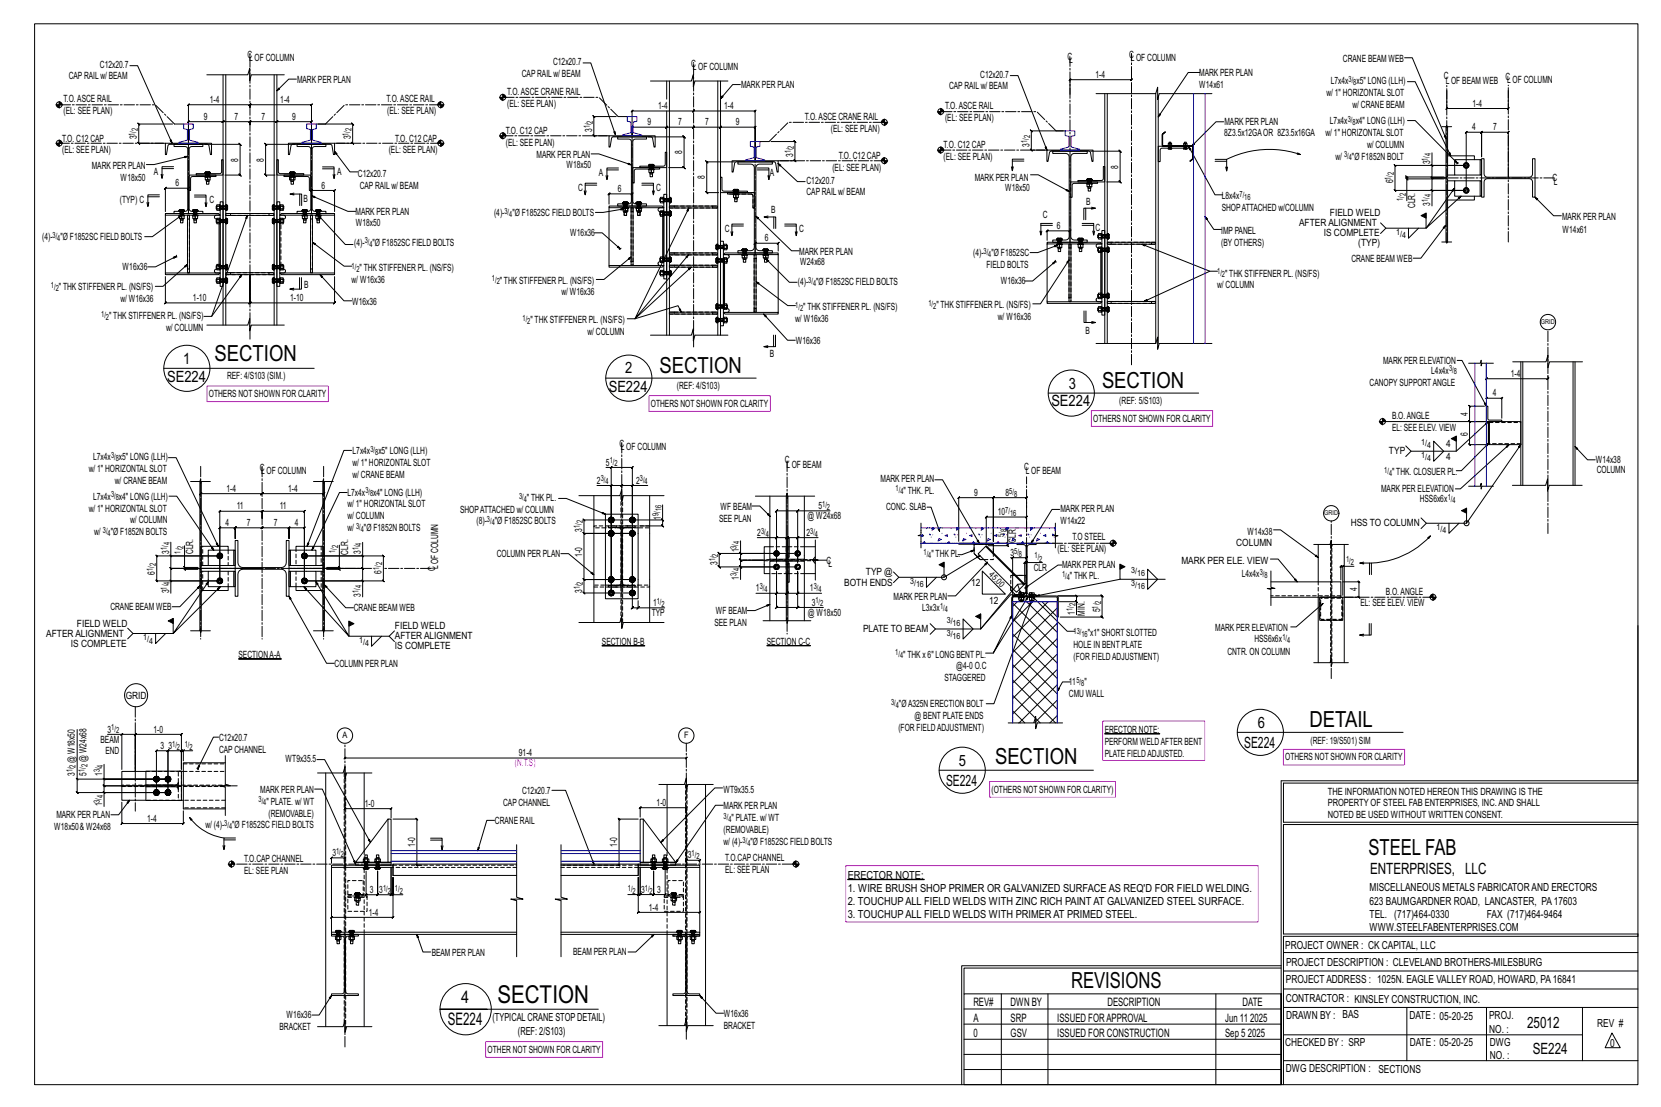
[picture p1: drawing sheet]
<svg xmlns="http://www.w3.org/2000/svg" width="914mm" height="610mm" viewBox="0 0 914 610" stroke-linecap="round" stroke-linejoin="round" font-family="sans-serif">
<defs><g id="words">
<text font-size="13.6" x="274" y="552">SECTION</text>
<g font-size="12.2">
<text x="118" y="199">SECTION</text>
<text x="363" y="206">SECTION</text>
<text x="607" y="214">SECTION</text>
<text x="721" y="400">DETAIL</text>
<text x="548" y="421">SECTION</text>
<text x="753" y="471">STEEL FAB</text>
<text x="590" y="544">REVISIONS</text>
</g>
<g font-size="9.5">
<text x="254" y="552">4</text>
<text x="247" y="565">SE224</text>
</g>
<g font-size="8.6">
<text x="101" y="200">1</text>
<text x="344" y="205">2</text>
<text x="92" y="210">SE224</text>
<text x="335" y="216">SE224</text>
<text x="588" y="214">3</text>
<text x="579" y="224">SE224</text>
<text x="692" y="401">6</text>
<text x="685" y="412">SE224</text>
<text x="528" y="422">5</text>
<text x="521" y="433">SE224</text>
<text x="754" y="481">ENTERPRISES, LLC</text>
<text x="841" y="566">25012</text>
<text x="844" y="580">SE224</text>
</g>
<g font-size="6.4">
<text x="536" y="554">REV#</text>
<text x="556" y="554">DWN BY</text>
<text x="610" y="554">DESCRIPTION</text>
<text x="684" y="554">DATE</text>
<text x="536" y="563">A</text>
<text x="556" y="563">SRP</text>
<text x="582" y="563">ISSUED FORAPPROVAL</text>
<text x="674" y="563">Jun 11</text>
<text x="688" y="563">2025</text>
<text x="536" y="571">0</text>
<text x="556" y="571">GSV</text>
<text x="582" y="571">ISSUED FOR CONSTRUCTION</text>
<text x="674" y="571">Sep 5</text>
<text x="687" y="571">2025</text>
</g>
<g font-size="6.1">
<text x="467" y="484">ERECTOR NOTE:</text>
<text x="467" y="491">1. WIRE BRUSH SHOP PRIMER OR GALVANIZED SURFACE AS REQ'D FOR FIELD WELDING.</text>
<text x="754" y="491">MISCELLANEOUS METALS FABRICATORAND ERECTORS</text>
<text x="467" y="498">2. TOUCHUPALL FIELD WELDS WITH ZINC RICH PAINT AT GALVANIZED STEEL SURFACE.</text>
<text x="754" y="498">623 BAUMGARDNER ROAD, LANCASTER, PA17603</text>
<text x="467" y="506">3. TOUCHUPALL FIELD WELDS WITH PRIMER AT PRIMED STEEL.</text>
<text x="754" y="505">TEL. (717)464-0330</text>
<text x="819" y="505">FAX (717)464-9464</text>
<text x="754" y="513">WWW.STEELFABENTERPRISES.COM</text>
<text x="708" y="523">PROJECT OWNER : CK CAPITAL, LLC</text>
<text x="708" y="532">PROJECT DESCRIPTION : CLEVELAND BROTHERS-MILESBURG</text>
<text x="708" y="541">PROJECTADDRESS : 1025N. EAGLE VALLEY ROAD, HOWARD, PA16841</text>
<text x="708" y="552">CONTRACTOR : KINSLEY CONSTRUCTION, INC.</text>
<text x="271" y="563">(TYPICALCRANE STOPDETAIL)</text>
<text x="708" y="561">DRAWN BY : BAS</text>
<text x="776" y="561">DATE : 05-20-25</text>
<text x="820" y="561">PROJ.</text>
<text x="285" y="570">(REF: 2/S103)</text>
<text x="820" y="569">NO. :</text>
<text x="879" y="566">REV #</text>
<text x="708" y="576">CHECKED BY : SRP</text>
<text x="776" y="576">DATE : 05-20-25</text>
<text x="820" y="576">DWG</text>
<text x="886" y="577">0</text>
<text x="820" y="583">NO. :</text>
<text x="708" y="590">DWG DESCRIPTION : SECTIONS</text>
</g>
<g font-size="5.5">
<text x="136" y="32">CL</text>
<text x="140" y="33">OF COLUMN</text>
<text x="304" y="36">C12x20.7</text>
<text x="588" y="33">C</text>
<text x="589" y="35">L</text>
<text x="622" y="32">CL</text>
<text x="625" y="33">OF COLUMN</text>
<text x="739" y="34">CRANE BEAM WEB</text>
<text x="55" y="37">C12x20.7</text>
<text x="381" y="37">CL</text>
<text x="384" y="38">OF COLUMN</text>
<text x="660" y="42">MARK PER PLAN</text>
<text x="38" y="44">CAPRAILw/ BEAM</text>
<text x="164" y="46">MARK PER PLAN</text>
<text x="287" y="42">CAPRAILw/ BEAM</text>
<text x="540" y="43">C12x20.7</text>
<text x="603" y="43">1-4</text>
<text x="733" y="46">L7x4x</text>
<text x="747" y="46">x5&quot; LONG (LLH)</text>
<text x="795" y="44">C</text>
<text x="796" y="46">LOF BEAM WEB</text>
<text x="829" y="44">C</text>
<text x="830" y="46">LOF COLUMN</text>
<text x="279" y="52">T.O.ASCE CRANE RAIL</text>
<text x="408" y="49">MARK PER PLAN</text>
<text x="522" y="49">CAPRAILw/ BEAM</text>
<text x="660" y="48">W14x61</text>
<text x="730" y="53">w/ 1&quot; HORIZONTALSLOT</text>
<text x="35" y="56">T.O.ASCE RAIL</text>
<text x="116" y="57">1-4</text>
<text x="154" y="57">1-4</text>
<text x="213" y="56">T.O.ASCE RAIL</text>
<text x="279" y="59">(EL: SEE PLAN)</text>
<text x="745" y="59">w/ CRANE BEAM</text>
<text x="811" y="59">1-4</text>
<text x="35" y="63">(EL: SEE PLAN)</text>
<text x="213" y="63">(EL: SEE PLAN)</text>
<text x="362" y="60">1-4</text>
<text x="399" y="60">1-4</text>
<text x="520" y="60">T.O.ASCE RAIL</text>
<text x="112" y="66">9</text>
<text x="129" y="66">7</text>
<text x="144" y="66">7</text>
<text x="161" y="66">9</text>
<text x="356" y="69">9</text>
<text x="373" y="69">7</text>
<text x="388" y="69">7</text>
<text x="405" y="69">9</text>
<text x="443" y="66">T.O.ASCE CRANE RAIL</text>
<text x="520" y="67">(EL: SEE PLAN)</text>
<text x="674" y="69">MARK PER PLAN</text>
<text x="732" y="68">L7x4x</text>
<text x="746" y="68">x4&quot; LONG (LLH)</text>
<text x="810" y="72">4</text>
<text x="822" y="72">7</text>
<text x="34" y="78">T.O. C12 CAP</text>
<text x="75" y="77" transform="rotate(-90 75 77)">3</text>
<text x="193" y="77" transform="rotate(-90 193 77)">3</text>
<text x="217" y="78">T.O. C12 CAP</text>
<text x="278" y="74">T.O. C12 CAP</text>
<text x="326" y="73" transform="rotate(-90 326 73)">3</text>
<text x="457" y="73">(EL: SEE PLAN)</text>
<text x="674" y="75">8Z3.5x12GAOR 8Z3.5x16GA</text>
<text x="730" y="75">w/ 1&quot; HORIZONTALSLOT</text>
<text x="278" y="80">(EL: SEE PLAN)</text>
<text x="519" y="82">T.O. C12 CAP</text>
<text x="567" y="81" transform="rotate(-90 567 81)">3</text>
<text x="753" y="81">w/ COLUMN</text>
<text x="34" y="84">(EL: SEE PLAN)</text>
<text x="131" y="89" transform="rotate(-90 131 89)">8</text>
<text x="145" y="89" transform="rotate(-90 145 89)">8</text>
<text x="214" y="84">(EL: SEE PLAN)</text>
<text x="295" y="87">MARK PER PLAN</text>
<text x="376" y="85" transform="rotate(-90 376 85)">8</text>
<text x="437" y="86" transform="rotate(-90 437 86)">3</text>
<text x="462" y="88">T.O. C12 CAP</text>
<text x="519" y="88">(EL: SEE PLAN)</text>
<text x="735" y="88">w/</text>
<text x="744" y="88">&quot;Ø F1852N BOLT</text>
<text x="51" y="93">MARK PER PLAN</text>
<text x="312" y="93">W18x50</text>
<text x="458" y="94">(EL: SEE PLAN)</text>
<text x="616" y="93" transform="rotate(-90 616 93)">8</text>
<text x="787" y="91" transform="rotate(-90 787 91)">3</text>
<text x="66" y="100">W18x50</text>
<text x="85" y="97">A</text>
<text x="186" y="97">A</text>
<text x="197" y="97">C12x20.7</text>
<text x="330" y="97">A</text>
<text x="388" y="99" transform="rotate(-90 388 99)">8</text>
<text x="424" y="97">A</text>
<text x="444" y="101">C12x20.7</text>
<text x="537" y="100">MARK PER PLAN</text>
<text x="767" y="101" transform="rotate(-90 767 101)">6</text>
<text x="855" y="100">C</text>
<text x="855" y="102">L</text>
<text x="97" y="103">6</text>
<text x="177" y="104">6</text>
<text x="198" y="104">CAPRAILw/ BEAM</text>
<text x="318" y="105">C</text>
<text x="340" y="106">6</text>
<text x="361" y="105">C</text>
<text x="444" y="108">CAPRAILw/ BEAM</text>
<text x="553" y="105">W18x50</text>
<text x="66" y="112">(TYP) C</text>
<text x="115" y="112">C</text>
<text x="167" y="111">B</text>
<text x="598" y="113">B</text>
<text x="673" y="110">L8x4x</text>
<text x="787" y="113" transform="rotate(-90 787 113)">3</text>
<text x="196" y="119">MARK PER PLAN</text>
<text x="272" y="119">(4)-</text>
<text x="282" y="119">&quot;Ø F1852SC FIELD BOLTS</text>
<text x="425" y="117">B</text>
<text x="574" y="120">C</text>
<text x="673" y="116">SHOPATTACHED w/COLUMN</text>
<text x="732" y="119">FIELD WELD</text>
<text x="779" y="115" transform="rotate(-90 779 115)">CLR.</text>
<text x="196" y="124">W18x50</text>
<text x="715" y="125">AFTER ALIGNMENT</text>
<text x="860" y="121">MARK PER PLAN</text>
<text x="314" y="130">W16x36</text>
<text x="399" y="128">C</text>
<text x="440" y="128">C</text>
<text x="582" y="126">6</text>
<text x="603" y="127">C</text>
<text x="672" y="129">IMPPANEL</text>
<text x="729" y="130">IS COMPLETE</text>
<text x="860" y="128">W14x61</text>
<text x="23" y="132">(4)-</text>
<text x="33" y="132">&quot;Ø F1852SC FIELD BOLTS</text>
<text x="195" y="135">(4)-</text>
<text x="205" y="135">&quot;Ø F1852SC FIELD BOLTS</text>
<text x="421" y="133">6</text>
<text x="672" y="135">(BYOTHERS)</text>
<text x="748" y="136">(TYP)</text>
<text x="440" y="140">MARK PER PLAN</text>
<text x="536" y="141">(4)-</text>
<text x="546" y="141">&quot;Ø F1852SC</text>
<text x="68" y="149">W16x36</text>
<text x="198" y="149">&quot; THK STIFFENER PL. (NS/FS)</text>
<text x="441" y="146">W24x68</text>
<text x="543" y="147">FIELD BOLTS</text>
<text x="744" y="144">CRANE BEAM WEB</text>
<text x="194" y="156">w/ W16x36</text>
<text x="674" y="152">&quot; THK STIFFENER PL. (NS/FS)</text>
<text x="32" y="160">&quot; THK STIFFENER PL. (NS/FS)</text>
<text x="168" y="159">B</text>
<text x="275" y="156">&quot; THK STIFFENER PL. (NS/FS)</text>
<text x="439" y="157">(4)-</text>
<text x="449" y="157">&quot;Ø F1852SC FIELD BOLTS</text>
<text x="551" y="156">W16x36</text>
<text x="670" y="159">w/ COLUMN</text>
<text x="66" y="166">w/ W16x36</text>
<text x="106" y="166">1-10</text>
<text x="160" y="166">1-10</text>
<text x="194" y="168">W16x36</text>
<text x="309" y="163">w/ W16x36</text>
<text x="442" y="171">&quot; THK STIFFENER PL. (NS/FS)</text>
<text x="515" y="170">&quot; THK STIFFENER PL. (NS/FS)</text>
<text x="60" y="176">&quot; THK STIFFENER PL. (NS/FS)</text>
<text x="292" y="178">&quot; THK STIFFENER PL. (NS/FS)</text>
<text x="438" y="177">w/ W16x36</text>
<text x="549" y="176">w/ W16x36</text>
<text x="91" y="182">w/ COLUMN</text>
<text x="323" y="184">w/ COLUMN</text>
<text x="598" y="184">B</text>
<text x="438" y="190">W16x36</text>
<text x="424" y="197">B</text>
<text x="761" y="200">MARK PER ELEVATION</text>
<text x="125" y="209">REF: 4/S103 (SIM.)</text>
<text x="788" y="206">L4x4x</text>
<text x="832" y="208">1-4</text>
<text x="373" y="214">(REF: 4/S103)</text>
<text x="754" y="212">CANOPYSUPPORTANGLE</text>
<text x="115" y="219">OTHERS NOT SHOWN FOR CLARITY</text>
<text x="822" y="218">4</text>
<text x="358" y="224">OTHERS NOT SHOWN FOR CLARITY</text>
<text x="616" y="223">(REF: 5/S103)</text>
<text x="602" y="232">OTHERS NOT SHOWN FOR CLARITY</text>
<text x="766" y="231">B.O.ANGLE</text>
<text x="808" y="229" transform="rotate(-90 808 229)">4</text>
<text x="766" y="237">EL: SEE ELEV. VIEW</text>
<text x="808" y="240" transform="rotate(-90 808 240)">6</text>
<text x="194" y="250">L7x4x</text>
<text x="208" y="250">x5&quot; LONG (LLH)</text>
<text x="341" y="246">CL</text>
<text x="345" y="248">OF COLUMN</text>
<text x="765" y="250">TYP</text>
<text x="796" y="246">4</text>
<text x="51" y="253">L7x4x</text>
<text x="65" y="253">x5&quot; LONG (LLH)</text>
<text x="194" y="257">w/ 1&quot; HORIZONTALSLOT</text>
<text x="334" y="256">5</text>
<text x="432" y="255">C</text>
<text x="433" y="258">L</text>
<text x="436" y="258">OF BEAM</text>
<text x="796" y="254">4</text>
<text x="879" y="255">W14x38</text>
<text x="49" y="260">w/ 1&quot; HORIZONTALSLOT</text>
<text x="143" y="259">CL</text>
<text x="147" y="261">OF COLUMN</text>
<text x="194" y="263">w/ CRANE BEAM</text>
<text x="564" y="259">C</text>
<text x="565" y="261">LOF BEAM</text>
<text x="766" y="262">&quot; THK. CLOSUER PL.</text>
<text x="879" y="260">COLUMN</text>
<text x="63" y="267">w/ CRANE BEAM</text>
<text x="329" y="266">2</text>
<text x="350" y="266">2</text>
<text x="485" y="265">MARK PER PLAN</text>
<text x="51" y="275">L7x4x</text>
<text x="65" y="275">x4&quot; LONG (LLH)</text>
<text x="125" y="271">1-4</text>
<text x="159" y="271">1-4</text>
<text x="191" y="273">L7x4x</text>
<text x="205" y="273">x4&quot; LONG (LLH)</text>
<text x="290" y="276">&quot; THK PL.</text>
<text x="497" y="272">&quot; THK. PL.</text>
<text x="536" y="273">9</text>
<text x="554" y="273">8</text>
<text x="760" y="271">MARK PER ELEVATION</text>
<text x="49" y="282">w/ 1&quot; HORIZONTALSLOT</text>
<text x="130" y="281">11</text>
<text x="154" y="281">11</text>
<text x="191" y="279">w/ 1&quot; HORIZONTALSLOT</text>
<text x="397" y="281">WF BEAM</text>
<text x="451" y="280">5</text>
<text x="488" y="281">CONC. SLAB</text>
<text x="782" y="277">HSS6x6x</text>
<text x="191" y="286">w/ COLUMN</text>
<text x="253" y="282">SHOPATTACHED w/ COLUMN</text>
<text x="364" y="286" transform="rotate(-90 364 286)">1</text>
<text x="396" y="287">SEE PLAN</text>
<text x="445" y="286">@ W24x68</text>
<text x="549" y="284">10</text>
<text x="584" y="282">MARK PER PLAN</text>
<text x="72" y="288">w/ COLUMN</text>
<text x="124" y="290">4</text>
<text x="136" y="290">7</text>
<text x="151" y="290">7</text>
<text x="162" y="290">4</text>
<text x="191" y="292">w/</text>
<text x="200" y="292">&quot;Ø F1852N BOLTS</text>
<text x="262" y="289">(8)-</text>
<text x="272" y="289">&quot;Ø F1852SC BOLTS</text>
<text x="320" y="293" transform="rotate(-90 320 293)">3</text>
<text x="584" y="289">W14x22</text>
<text x="744" y="290">HSS TO COLUMN</text>
<text x="52" y="295">w/</text>
<text x="61" y="295">&quot;Ø F1852N BOLTS</text>
<text x="417" y="295">2</text>
<text x="444" y="295">2</text>
<text x="559" y="299" transform="rotate(-90 559 299)">CLR</text>
<text x="590" y="298">T.O STEEL</text>
<text x="687" y="294">W14x38</text>
<text x="93" y="305" transform="rotate(-90 93 305)">3</text>
<text x="106" y="305" transform="rotate(-90 106 305)">CLR.</text>
<text x="192" y="305" transform="rotate(-90 192 305)">CLR.</text>
<text x="199" y="305" transform="rotate(-90 199 305)">3</text>
<text x="407" y="304" transform="rotate(-90 407 304)">1</text>
<text x="582" y="304">(EL: SEE PLAN)</text>
<text x="681" y="301">COLUMN</text>
<text x="273" y="307">COLUMN PER PLAN</text>
<text x="320" y="307" transform="rotate(-90 320 307)">1-0</text>
<text x="395" y="311" transform="rotate(-90 395 311)">3</text>
<text x="455" y="310">C</text>
<text x="513" y="307">&quot; THK PL.</text>
<text x="556" y="306">3</text>
<text x="650" y="310">MARK PER ELE. VIEW</text>
<text x="85" y="317" transform="rotate(-90 85 317)">6</text>
<text x="210" y="316" transform="rotate(-90 210 316)">6</text>
<text x="240" y="314" transform="rotate(-90 240 314)">C</text>
<text x="241" y="313" transform="rotate(-90 241 313)">LOF COLUMN</text>
<text x="456" y="312">L</text>
<text x="477" y="317">TYP @</text>
<text x="569" y="314">CLR</text>
<text x="585" y="313">MARK PER PLAN</text>
<text x="684" y="318">L4x4x</text>
<text x="407" y="319" transform="rotate(-90 407 319)">1</text>
<text x="465" y="322">BOTH ENDS</text>
<text x="535" y="323">12</text>
<text x="589" y="319">&quot; THK PL.</text>
<text x="93" y="327" transform="rotate(-90 93 327)">3</text>
<text x="199" y="329" transform="rotate(-90 199 329)">3</text>
<text x="320" y="327" transform="rotate(-90 320 327)">3</text>
<text x="416" y="326">1</text>
<text x="446" y="326">1</text>
<text x="747" y="326" transform="rotate(-90 747 326)">4</text>
<text x="763" y="327">B.O.ANGLE</text>
<text x="360" y="334">1</text>
<text x="447" y="334">3</text>
<text x="492" y="330">MARK PER PLAN</text>
<text x="545" y="333">12</text>
<text x="749" y="334">EL: SEE ELEV. VIEW</text>
<text x="61" y="336">CRANE BEAM WEB</text>
<text x="195" y="337">CRANE BEAM WEB</text>
<text x="359" y="339">TYP</text>
<text x="394" y="338">WF BEAM</text>
<text x="445" y="339">@ W18x50</text>
<text x="508" y="337">L3x3x</text>
<text x="592" y="338" transform="rotate(-90 592 338)">1</text>
<text x="597" y="339" transform="rotate(-90 597 339)">MIN.</text>
<text x="606" y="337" transform="rotate(-90 606 337)">5</text>
<text x="42" y="345">FIELD WELD</text>
<text x="217" y="347">FIELD WELD</text>
<text x="393" y="345">SEE PLAN</text>
<text x="669" y="347">MARK PER ELEVATION</text>
<text x="25" y="351">AFTER ALIGNMENT</text>
<text x="217" y="352">AFTER ALIGNMENT</text>
<text x="475" y="348">PLATE TO BEAM</text>
<text x="599" y="350">&quot;x1&quot; SHORT SLOTTED</text>
<text x="691" y="353">HSS6x6x</text>
<text x="39" y="356">IS COMPLETE</text>
<text x="217" y="358">IS COMPLETE</text>
<text x="331" y="355">SECTION B-B</text>
<text x="422" y="355">SECTION C-C</text>
<text x="591" y="357">HOLE IN BENT PLATE</text>
<text x="131" y="362">SECTIONA-A</text>
<text x="497" y="362">&quot; THK x 6&quot; LONG BENT PL.</text>
<text x="591" y="363">(FOR FIELDADJUSTMENT)</text>
<text x="676" y="360">CNTR. ON COLUMN</text>
<text x="184" y="367">COLUMN PER PLAN</text>
<text x="526" y="369">@4-0 O.C</text>
<text x="520" y="375">STAGGERED</text>
<text x="588" y="377">11</text>
<text x="597" y="377">&quot;</text>
<text x="588" y="384">CMU WALL</text>
<text x="69" y="385">GRID</text>
<text x="495" y="389">&quot;ØA325N ERECTION BOLT</text>
<text x="504" y="396">@ BENT PLATE ENDS</text>
<text x="59" y="403">3</text>
<text x="85" y="403">1-0</text>
<text x="121" y="408">C12x20.7</text>
<text x="495" y="402">(FOR FIELDADJUSTMENT)</text>
<text x="608" y="404">ERECTOR NOTE:</text>
<text x="55" y="409">BEAM</text>
<text x="88" y="412">3</text>
<text x="93" y="412">3</text>
<text x="608" y="410">PERFORM WELDAFTER BENT</text>
<text x="721" y="410">(REF: 19/S501) SIM</text>
<text x="48" y="420" transform="rotate(-90 48 420)">@ W24x68</text>
<text x="58" y="415">END</text>
<text x="121" y="414">CAPCHANNEL</text>
<text x="157" y="420">WT9x35.5</text>
<text x="286" y="416">91-4</text>
<text x="608" y="417">PLATE FIELDADJUSTED.</text>
<text x="707" y="419">OTHERS NOT SHOWN FOR CLARITY</text>
<text x="41" y="420" transform="rotate(-90 41 420)">@ W18x50</text>
<text x="41" y="427" transform="rotate(-90 41 427)">3</text>
<text x="48" y="427" transform="rotate(-90 48 427)">5</text>
<text x="56" y="427" transform="rotate(-90 56 427)">1</text>
<text x="143" y="437">MARK PER PLAN</text>
<text x="287" y="437">C12x20.7</text>
<text x="398" y="436">WT9x35.5</text>
<text x="546" y="436">(OTHERS NOT SHOWN FOR CLARITY)</text>
<text x="731" y="438">THE INFORMATION NOTED HEREON THIS DRAWING IS THE</text>
<text x="147" y="443">&quot; PLATE. w/ WT</text>
<text x="277" y="444">CAPCHANNEL</text>
<text x="361" y="444">1-0</text>
<text x="56" y="444" transform="rotate(-90 56 444)">1</text>
<text x="148" y="450">(REMOVABLE)</text>
<text x="201" y="444">1-0</text>
<text x="398" y="446">MARK PER PLAN</text>
<text x="731" y="444">PROPERTY OF STEEL FAB ENTERPRISES, INC.AND SHALL</text>
<text x="31" y="450">MARK PER PLAN</text>
<text x="81" y="453">1-4</text>
<text x="272" y="454">CRANE RAIL</text>
<text x="403" y="452">&quot; PLATE. w/ WT</text>
<text x="731" y="451">NOTED BE USED WITHOUT WRITTEN CONSENT.</text>
<text x="30" y="457">W18x50&amp; W24x68</text>
<text x="113" y="456">w/ (4)-</text>
<text x="128" y="456">&quot;Ø F1852SC FIELD BOLTS</text>
<text x="398" y="459">(REMOVABLE)</text>
<text x="229" y="466" transform="rotate(-90 229 466)">1-0</text>
<text x="340" y="466" transform="rotate(-90 340 466)">1-0</text>
<text x="398" y="465">w/ (4)-</text>
<text x="413" y="465">&quot;Ø F1852SC FIELD BOLTS</text>
<text x="183" y="471">3</text>
<text x="379" y="473">3</text>
<text x="134" y="475">T.O.CAPCHANNEL</text>
<text x="399" y="474">T.O.CAPCHANNEL</text>
<text x="134" y="481">EL: SEE PLAN</text>
<text x="399" y="481">EL: SEE PLAN</text>
<text x="204" y="492">3</text>
<text x="209" y="492">3</text>
<text x="353" y="492">3</text>
<text x="362" y="492">3</text>
<text x="357" y="501">1-4</text>
<text x="203" y="504">1-4</text>
<text x="238" y="526">BEAM PER PLAN</text>
<text x="316" y="526">BEAM PER PLAN</text>
<text x="158" y="561">W16x36</text>
<text x="399" y="560">W16x36</text>
<text x="154" y="567">BRACKET</text>
<text x="399" y="567">BRACKET</text>
<text x="268" y="580">OTHER NOT SHOWN FOR CLARITY</text>
</g>
<text font-size="5.5" fill="#f0f" x="283" y="422">(N.T.S)</text>
<g font-size="4.9">
<text x="189" y="407">A</text>
<text x="377" y="407">F</text>
</g>
<g font-size="4.7">
<text x="742" y="45">3/</text>
<text x="745" y="47">8</text>
<text x="325" y="71" transform="rotate(-90 325 71)">1/</text>
<text x="326" y="68" transform="rotate(-90 326 68)">2</text>
<text x="742" y="67">3/</text>
<text x="745" y="69">8</text>
<text x="74" y="75" transform="rotate(-90 74 75)">1/</text>
<text x="76" y="72" transform="rotate(-90 76 72)">2</text>
<text x="192" y="75" transform="rotate(-90 192 75)">1/</text>
<text x="194" y="72" transform="rotate(-90 194 72)">2</text>
<text x="567" y="76" transform="rotate(-90 567 76)">2</text>
<text x="437" y="82" transform="rotate(-90 437 82)">2</text>
<text x="566" y="79" transform="rotate(-90 566 79)">1/</text>
<text x="435" y="84" transform="rotate(-90 435 84)">1/</text>
<text x="740" y="87">3/</text>
<text x="743" y="88">4</text>
<text x="786" y="89" transform="rotate(-90 786 89)">1/</text>
<text x="788" y="86" transform="rotate(-90 788 86)">4</text>
<text x="766" y="99" transform="rotate(-90 766 99)">1/</text>
<text x="767" y="96" transform="rotate(-90 767 96)">2</text>
<text x="774" y="108" transform="rotate(-90 774 108)">2</text>
<text x="682" y="108">7/</text>
<text x="685" y="110">16</text>
<text x="772" y="111" transform="rotate(-90 772 111)">1/</text>
<text x="786" y="111" transform="rotate(-90 786 111)">1/</text>
<text x="788" y="109" transform="rotate(-90 788 109)">4</text>
<text x="278" y="118">3/</text>
<text x="280" y="119">4</text>
<text x="29" y="131">3/</text>
<text x="769" y="130">1/</text>
<text x="772" y="131">4</text>
<text x="32" y="132">4</text>
<text x="201" y="134">3/</text>
<text x="203" y="136">4</text>
<text x="541" y="140">3/</text>
<text x="544" y="141">4</text>
<text x="194" y="148">1/</text>
<text x="196" y="150">2</text>
<text x="271" y="155">1/</text>
<text x="445" y="156">3/</text>
<text x="670" y="151">1/</text>
<text x="673" y="153">2</text>
<text x="28" y="159">1/</text>
<text x="31" y="160">2</text>
<text x="273" y="157">2</text>
<text x="448" y="157">4</text>
<text x="438" y="170">1/</text>
<text x="440" y="171">2</text>
<text x="511" y="168">1/</text>
<text x="514" y="170">2</text>
<text x="56" y="174">1/</text>
<text x="58" y="176">2</text>
<text x="288" y="177">1/</text>
<text x="290" y="178">2</text>
<text x="798" y="205">3/</text>
<text x="800" y="206">8</text>
<text x="782" y="245">1/</text>
<text x="204" y="249">3/</text>
<text x="207" y="250">8</text>
<text x="786" y="247">4</text>
<text x="61" y="252">3/</text>
<text x="64" y="254">8</text>
<text x="336" y="255">1/</text>
<text x="338" y="257">2</text>
<text x="782" y="252">1/</text>
<text x="786" y="254">4</text>
<text x="762" y="260">1/</text>
<text x="765" y="262">4</text>
<text x="331" y="265">3/</text>
<text x="333" y="267">4</text>
<text x="352" y="265">3/</text>
<text x="355" y="267">4</text>
<text x="61" y="274">3/</text>
<text x="64" y="276">8</text>
<text x="201" y="272">3/</text>
<text x="204" y="273">8</text>
<text x="286" y="275">3/</text>
<text x="493" y="271">1/</text>
<text x="496" y="272">4</text>
<text x="556" y="272">5/</text>
<text x="558" y="273">8</text>
<text x="797" y="275">1/</text>
<text x="288" y="276">4</text>
<text x="364" y="282" transform="rotate(-90 364 282)">16</text>
<text x="453" y="279">1/</text>
<text x="455" y="281">2</text>
<text x="800" y="277">4</text>
<text x="268" y="288">3/</text>
<text x="363" y="284" transform="rotate(-90 363 284)">9/</text>
<text x="553" y="282">7/</text>
<text x="556" y="284">16</text>
<text x="57" y="294">3/</text>
<text x="196" y="291">3/</text>
<text x="199" y="293">4</text>
<text x="271" y="289">4</text>
<text x="319" y="291" transform="rotate(-90 319 291)">1/</text>
<text x="321" y="288" transform="rotate(-90 321 288)">2</text>
<text x="419" y="294">3/</text>
<text x="446" y="294">3/</text>
<text x="554" y="293" transform="rotate(-90 554 293)">8</text>
<text x="791" y="292">1/</text>
<text x="794" y="294">4</text>
<text x="59" y="295">4</text>
<text x="407" y="300" transform="rotate(-90 407 300)">4</text>
<text x="422" y="295">4</text>
<text x="449" y="295">4</text>
<text x="553" y="296" transform="rotate(-90 553 296)">5/</text>
<text x="92" y="303" transform="rotate(-90 92 303)">1/</text>
<text x="93" y="300" transform="rotate(-90 93 300)">4</text>
<text x="99" y="305" transform="rotate(-90 99 305)">1/</text>
<text x="101" y="302" transform="rotate(-90 101 302)">2</text>
<text x="185" y="305" transform="rotate(-90 185 305)">1/</text>
<text x="186" y="302" transform="rotate(-90 186 302)">2</text>
<text x="197" y="303" transform="rotate(-90 197 303)">1/</text>
<text x="199" y="300" transform="rotate(-90 199 300)">4</text>
<text x="405" y="302" transform="rotate(-90 405 302)">3/</text>
<text x="508" y="306">1/</text>
<text x="558" y="305">5/</text>
<text x="86" y="312" transform="rotate(-90 86 312)">2</text>
<text x="210" y="311" transform="rotate(-90 210 311)">2</text>
<text x="394" y="309" transform="rotate(-90 394 309)">1/</text>
<text x="395" y="307" transform="rotate(-90 395 307)">2</text>
<text x="511" y="307">4</text>
<text x="561" y="307">8</text>
<text x="570" y="308">1/</text>
<text x="572" y="309">2</text>
<text x="741" y="310">1/</text>
<text x="744" y="311">2</text>
<text x="84" y="314" transform="rotate(-90 84 314)">1/</text>
<text x="209" y="314" transform="rotate(-90 209 314)">1/</text>
<text x="405" y="317" transform="rotate(-90 405 317)">3/</text>
<text x="407" y="314" transform="rotate(-90 407 314)">4</text>
<text x="544" y="317" transform="rotate(45 544 317)">45.0</text>
<text x="585" y="318">1/</text>
<text x="623" y="316">3/</text>
<text x="626" y="317">16</text>
<text x="693" y="317">3/</text>
<text x="93" y="322" transform="rotate(-90 93 322)">4</text>
<text x="321" y="322" transform="rotate(-90 321 322)">2</text>
<text x="501" y="322">3/</text>
<text x="504" y="323">16</text>
<text x="587" y="319">4</text>
<text x="623" y="323">3/</text>
<text x="696" y="318">8</text>
<text x="92" y="325" transform="rotate(-90 92 325)">1/</text>
<text x="197" y="327" transform="rotate(-90 197 327)">1/</text>
<text x="199" y="324" transform="rotate(-90 199 324)">4</text>
<text x="319" y="325" transform="rotate(-90 319 325)">1/</text>
<text x="418" y="324">3/</text>
<text x="421" y="326">4</text>
<text x="448" y="324">3/</text>
<text x="451" y="326">4</text>
<text x="626" y="325">16</text>
<text x="362" y="332">1/</text>
<text x="364" y="334">2</text>
<text x="449" y="332">1/</text>
<text x="452" y="334">2</text>
<text x="518" y="335">1/</text>
<text x="592" y="334" transform="rotate(-90 592 334)">2</text>
<text x="604" y="335" transform="rotate(-90 604 335)">1/</text>
<text x="606" y="333" transform="rotate(-90 606 333)">2</text>
<text x="520" y="337">4</text>
<text x="590" y="336" transform="rotate(-90 590 336)">1/</text>
<text x="521" y="343">3/</text>
<text x="524" y="345">16</text>
<text x="79" y="353">1/</text>
<text x="521" y="350">3/</text>
<text x="524" y="352">16</text>
<text x="591" y="349">13/</text>
<text x="595" y="351">16</text>
<text x="706" y="352">1/</text>
<text x="709" y="354">4</text>
<text x="82" y="354">4</text>
<text x="198" y="354">1/</text>
<text x="201" y="356">4</text>
<text x="493" y="361">1/</text>
<text x="496" y="363">4</text>
<text x="593" y="376">5/</text>
<text x="595" y="378">8</text>
<text x="491" y="388">3/</text>
<text x="493" y="390">4</text>
<text x="61" y="402">1/</text>
<text x="64" y="404">2</text>
<text x="95" y="411">1/</text>
<text x="97" y="413">2</text>
<text x="102" y="411">1/</text>
<text x="104" y="413">2</text>
<text x="40" y="425" transform="rotate(-90 40 425)">1/</text>
<text x="42" y="423" transform="rotate(-90 42 423)">2</text>
<text x="46" y="425" transform="rotate(-90 46 425)">1/</text>
<text x="48" y="422" transform="rotate(-90 48 422)">2</text>
<text x="55" y="425" transform="rotate(-90 55 425)">3/</text>
<text x="57" y="423" transform="rotate(-90 57 423)">4</text>
<text x="55" y="442" transform="rotate(-90 55 442)">3/</text>
<text x="57" y="439" transform="rotate(-90 57 439)">4</text>
<text x="142" y="442">3/</text>
<text x="145" y="444">4</text>
<text x="123" y="455">3/</text>
<text x="398" y="451">3/</text>
<text x="401" y="453">4</text>
<text x="126" y="457">4</text>
<text x="409" y="464">3/</text>
<text x="411" y="466">4</text>
<text x="185" y="470">1/</text>
<text x="188" y="472">2</text>
<text x="381" y="471">1/</text>
<text x="383" y="473">2</text>
<text x="211" y="490">1/</text>
<text x="217" y="490">1/</text>
<text x="346" y="490">1/</text>
<text x="355" y="490">1/</text>
<text x="213" y="492">2</text>
<text x="220" y="492">2</text>
<text x="348" y="492">2</text>
<text x="358" y="492">2</text>
</g>
<g font-size="3.7">
<text x="848" y="179">GRID</text>
<text x="729" y="284">GRID</text>
</g>
</g></defs>
<g fill="#000" stroke="#000" stroke-width=".55">
<path d="M782 119l3-2v3zM799 242l3-2v3zM805 281l2-1v3zM517 311l3-1v2zM617 311l2 1-2 1zM93 342l2-1v2zM192 342l3 1-3 2zM331 356h24zM422 355l24 1zM537 339l3-1v3zM131 363h24zM608 404h30z"/>
<path d="M467 484h42z"/>
</g>
<g fill="none" stroke="#000" stroke-width=".55">
<path d="M19 13h883v584h-883zM72 36h4l19 43M321 35h4l14 39M623 40v4v-1l-1 1h1h-34l1-1-1 1v8M660 40h-6l-16 24M773 32h4l19 45M31 58h3M31 58l1 1M31 58l2 1M32 58h1M33 57l1 1M33 56l1 2"/>
<path d="M33 57v1M33 56v4M33 56l1 1M104 58h-1l1-1v1h34h-1l1-1v2v-1h-1l1-1v1h33l1-1-1 1v20v-11l1-1-1 1h-19l1-1-1 1 1-1-1 1h-14v-1l-1 1h1v2v-3l-1 1h1h-15v-1l-1 1 1-1-1 1h1h-19v-1l-1 1h1v11zM114 41h22l1-3v6l1-3h18M123 41v138M124 41v138M151 41v138M152 41v138M163 44h-4l-7 6M241 58h3M242 56l-1 1"/>
<path d="M243 57l-1 1M243 56l-2 2M243 56v4M243 58h.1M244 58l-1 1M275 54h4M275 54l1 1M275 54l2 1M276 54l1 1M276 54h1M277 53l1 1M277 53v1"/>
<path d="M277 52l1 2M277 52v3M277 52l1 1M358 45h23l1-4v7l1-3h18M367 45v10M369 45v140M395 45v140M397 45v140M408 47h-5l-6 7M518 60l1 1M518 60v3M556 42h4l16 41"/>
<path d="M603 52h33l1-4v7l1-3h29M608 52v137M610 52v137M636 52v137M638 54v135M775 45h4l20 41M796 50v10l1-1-1 1h34l1-1-1 1v-10M31 79h3M31 79l1 1M31 79l2 1M32 79l1 1M32 79h1"/>
<path d="M33 77l1 2M33 78v1M33 78l1 1M33 79h.1M33 77v4M91 79h25v6l-1-5-1-1-21 1h-1v5h-1zM95 68h-19l1 1-1-1v11v-1l1 1h-1h14M96 79h16v2h-6h-1l-1 1v33l2 1h6v2h-16v-2h6h1v-1v-33l-1-1h-6zM113 79h19l1 1-1-1v17l1 1-1-1h-8M159 79h25v6l-1-5-1-1-21 1h-1l-1 5zM162 79h-16l1 1-1-1v17l1 1-1-1h5M164 79h15v2h-6h-1v1v33l1 1h6v2h-15v-2h6h1v-1v-33l-1-1h-6z"/>
<path d="M175 68h19l1 1-1-1v11v-1l1 1h-1h-9M241 79h3M242 77l-1 2M243 77l-2 2M243 78l-1 1M243 79h-1M243 77v4M243 79h.1M243 79v1M244 79l-1 1M275 75h4M275 75l1 1"/>
<path d="M275 75l2 1M276 75l1 1M276 75h1M277 74l1 1M277 73l1 2M277 74v1M277 73v4M277 73l1 1M335 75h26v6h-1l-1-5-1-1h-21v1l-1 5h-1zM339 64h-12h-1l1 1v-1v11l-1-1 1 1h7M340 75h16v2h-6h-1l-1 1v33l2 1h6v1h-16v-1h6h1l1-1-1-34h-1h-6zM347 62l1-1h34l-1 1 1-1-1 1 1-1h34l-1 1 1-1v27v-18l-1 1 1-1h-19l-1 1 1-1-1 1 1-1h-15l-1 1 1-1-1 1 1-1h-15h1l-1 1 1-1-1 1v-1h-19l-1 1 1-1v4v-13z"/>
<path d="M357 75h20h-1l1 1v-1v17h-1l1 1v-1h-9M367 61v124M424 78h14l-1-1 1 2v-1v11l-1-1 1 1h-9M485 67h4M487 66l-2 1M487 67h-1M487 66l-1 1M487 66v3M487 67v1M488 67l-1 1M488 67l-1 2M488 68l-1 1"/>
<path d="M516 61h4M516 62l2 1M516 61l2 2M517 61l1 2M517 61l1 1M518 61v1M518 61h1M518 61h.1M585 72h-17h-1l1 1v-1v11l-1-1 1 1h7M640 74l1-1-1 1v6h17v8l-2 1 2-2-1-6-16-1zM640 74l2-1-2 1v6h16l1 8-2 1 2-2-1-6-16-1zM643 80v-1h1v1h1h-2h1"/>
<path d="M644 79v-1h1v1M644 79h1v1M652 80v-1h1v1h1h-3h2M652 79v-1h1v1M653 79v1M674 67h-5l-13 13M775 66h4l23 24M794 70h2v-1v1h1h2M796 70v27h1v-27M89 93h7M90 96l-1 2M96 92h-7v6v-2"/>
<path d="M103 86l-18 5h-4M104 96h15v1h-13l-1 1v7h-1zM108 96h13l1-1v-7h1v8h-15zM113 95v1zM113 96h.1M113 98v1h1M113 95l1 1M113 95h.1M114 99v1h1M114 95l1 1M114 100v1h1v-1M114 95h1"/>
<path d="M114 98l2-1h-3l1 1v1h2v-1M114 95l1 1v-1M115 95h1M115 99v1M116 95l-1 1M116 95v1M152 88h1v7l1 1h13h-15zM156 96h15v9h-1v-7v-1h-14zM159 95v1zM159 98v1h1v-1M159 95h1h-1l1 1M159 96h1"/>
<path d="M160 95l1 1M160 100v1h2v-1M160 98l-1-1 3 1M160 98h2M160 95h2M161 95l1 1v-1M161 95h1M162 98v1h-2v1h2M162 98v1v1M162 95v1M178 92h6v6v-2M178 93h6"/>
<path d="M183 96l1 2M184 83l9 12h4M325 85h5l18 6M334 97v2M334 94h6M340 93h-6v6l1-2M348 92h15v1h-13l-1 1v7h-1zM352 92l14-1v-1v-6h1v8h-15zM357 91v1zM357 92h.1M357 93v2h2M358 91h-1l1 1"/>
<path d="M358 91h-1M358 91h-1l2 1M358 95v1h1M358 93h2h-1M358 92h1M358 91l1 1M358 96v1h1v-1M358 93h-1h2v2h1v-2M358 91h2h-1M359 91l1 1-1-1M359 91h1M359 95v1"/>
<path d="M360 91v1M397 98v6l1 1h13v1h-14zM403 89h25v6l-1-5-1-1h-21l-1 1v5h-1zM404 89h-15l-1-1 2 2-1-1v17l-1-1 2 2-1-1h7M406 89h19v1l-8 1-1 1v44l1 2h8v1h-19v-1h8l1-2v-44l-1-1-8-1zM417 93h6v6v-2M417 94h6M424 97l-1 2M428 90l11 10h4M485 89h4M487 87l-2 1M487 87l-1 2"/>
<path d="M487 88l-1 1M487 87l-2 2M487 87v3M487 89h.1M488 89h-1M488 89l-1 1M516 83h4M516 83l2 1M517 83l1 1M517 83h1M518 83h.1M518 82l1 1"/>
<path d="M518 81l1 2M518 82v1M518 81v4M518 81l1 1M557 92v2M557 89h7M564 88h-7v6l1-2M567 96h5l17 9M576 83h26v6h-1l-1-5-1-1h-21v1l-1 5h-1zM580 83h19v1l-8 1-2 1v44l2 2h8v1h-19v-1h7l2-2v-44l-2-1-7-1zM593 99h14v-1v-6h1v8h-15zM598 99h.1"/>
<path d="M598 99h1M599 98l-1 1h1M599 98l-1 1M599 98v1h1M599 98l1 1M599 98l2 1-1-1M600 98l1 1v-1M600 98l1 1M600 83h17h-1l1 1v-1v17h-1l1 1v-1h-8M601 99h.1M638 81h17v1h-16v1v6h-1zM643 82h1"/>
<path d="M644 80h1M645 82h-1M652 82h1M652 80h1M653 82h.1M654 81l15 26h4M669 88h6v6v-2M669 89h6M676 92l-1 2M714 84l2 1h-2zM716 85a53 53 0 0 0-41 3M774 98l1 1z"/>
<path d="M788 91l1 1zM788 91v7v-1l1 1h-1h8h-8v-1l1 1h-1v7M788 84v7h19h-39h-1l1 1v-1v14l-1-1 1 1h39M795 99h-21v12M795 97h-21l1 1-1-1v2M797 86h15v2M797 96h4M797 100h4M802 90h.1M803 90h-1M806 91h.1M806 92l1 1"/>
<path d="M806 91v1M806 91v-1v1v1M807 90h-1M807 92l1 1M807 90h1M808 90l1 1v1M808 90h-1M808 92v1l-1-1M808 92h1h-1M808 91v1M808 90l1 1h-1M809 91h.1"/>
<path d="M815 100h1v8h-1zM815 88h1v8h-1zM815 100h-14v8h14M815 88h-14v8h14M816 87h1v9l1 1 1 1 24-1 1-1v-9h1v22h-1v-9l-1-1-1-1-24 1-1 1v9h-1zM830 98v-25l1-1-1 1h-14v-1l-1 1h1v13v-13v-1l-1 1h1h-9l1-1-1 1v32h-19v8M81 112v2M81 108h7M88 107h-7v7l1-2M91 118h29h1h-30zM91 117v-13h-1l2-1-1 1h13h-1l1-1v1v14M91 118v32"/>
<path d="M99 116h.1M99 119v1h1M99 115v1M99 115v1h1M99 115l2 1M100 115l1 1v-1M100 119l2-1h-4l2 1v1h1v-1M100 118l-16 12h-4M100 115l2 1M102 116h-1M103 118h1v32h-1zM106 116h.1"/>
<path d="M106 116l1-1-1 1h1M106 119v1h1M107 115l-1 1h1M107 115l1 1M107 115l2 1-1-1M107 107h6v7v-2M107 108h6M107 119l2-1h-3l1 1v1h2v-1M108 115l1 1M109 116h.1M114 112l-1 2M121 113v3z"/>
<path d="M121 114h-2v1h2M121 113h-2v3h2M121 114v1M121 111h2v47h-2zM121 118h-2a1.1 1.1 0 0 0-1 2 1.1 1.1 0 0 0 1 1M124 118h27v1h-27zM124 115h1l-1 1M124 115h1M124 114l1 1M124 113l1 1M125 113v1M125 113h-1v3h1"/>
<path d="M136 119l-19 55M150 115l1 1M150 114l1 1M150 114v-1l1 1M150 113l1 1M150 113h1h-1v3M152 111h2v47h-2zM154 118l3 1a1.1 1.1 0 0 1 0 1 1.1 1.1 0 0 1-1 1M154 113v3zM154 114v1M154 115h2v1h-2M154 113h2v2v-1h-2"/>
<path d="M155 118h29h-30zM162 107h-2h6v6M162 106l-2 1M165 107v6M166 116h.1M166 116h1M166 119v1h2M167 115l-1 1h1M167 115l-1 1M167 115v1h1M167 115l1 1M167 115l2 1v-1"/>
<path d="M168 119l1-1h-3l2 1v1h1v-1M168 115l1 1v-1M168 115l1 1M169 116h.1M171 118h1v32h-1zM172 108l20 8h4M174 116h.1M174 119v1h1M174 115v1h1M174 115v1M174 115l2 1M175 115l1 1v-1"/>
<path d="M175 119l2-1h-3l1 1v1h2v-1M175 118l15 17h4M176 115l1 1M177 116h-1M177 116h.1M184 117v-12l1-1-1 1h-13l1-1-1 1v13M184 118v32M322 102h7M323 105l-1 2M329 101h-7v6v-2M335 113h30v1h-30zM335 112v-5l1-1-1 1h13h-1l2-1-1 1v6"/>
<path d="M335 114v32M343 112h.1M343 112v-1v1h1M343 115v1h1M343 111v1h1M343 116v1h2M343 115l-11 2h-4M344 111l1 1M344 117v2h1v-2M344 111l1 1v-1M344 111l1 1h1l-1-1 1 1M344 115h2"/>
<path d="M345 111h.1M345 111l1 1M345 117h.1M345 117v-1v3M346 114h-3l1 1v1h2v-1M346 114v1M346 112h-1M346 112h.1M347 114h1v32h-1zM350 112h.1M350 112l1-1-1 1h1M350 112h1"/>
<path d="M350 115v1h2M351 111v1h1M351 116v1h1M351 111l1 1M351 117v2h1v-2M351 111l2 1-1-1M352 111l1 1v-1M352 115h1M352 111h.1M352 111l1 1M352 117h.1M352 117v-1v3"/>
<path d="M353 111v1M353 114h-3l2 1v1h1v-1M353 114v1M353 112h.1M353 101h7v6v-2M353 102h7M359 105l1 2M365 119v22M365 109v3zM365 116v3zM365 109h-2v2h2M365 109h-1v3h1"/>
<path d="M365 117h-2v1h2M365 116h-1v3h1M365 116h.1M365 109v2M365 107h2v47h-2zM365 114h-2a1.1 1.1 0 0 0-1 2 1.1 1.1 0 0 0 2 1M365 117v1M365 118v24M369 113h26v2h-26zM369 111h1M369 110l1 1M369 109l1 1"/>
<path d="M369 118l1 1M369 118h1M369 117l1 1M369 116l1 1M369 109h1M370 109h-1v3M370 111l-1 1M370 111h-1M370 117l-1-1v3M370 119h-1M370 109h.1M370 117h.1"/>
<path d="M379 115l-29 61 29-36M404 105h.1M404 105v-1v1h1M404 107v2h1M404 104v1h1M404 109v1h2M404 107h3h-2M404 105h2M404 104l2 1M404 110v1h2v-1M405 107h-1h1v2h1v-2M405 104l1 1v-1"/>
<path d="M406 104l1 1M406 109v1M407 105h-1M407 105h.1M415 106h-14v1h13l1 1v7M416 119l20 19h4M423 119h-2M426 119v7M589 100h15v1h-13l-1 1v7h-1M598 115v6M598 101v2h2M599 103v1h1"/>
<path d="M599 104v1h1v-1M600 101h1h-3h2v2h1v-2M601 103l-1 1M601 115h2h-6v6M601 114l2 1M663 119l5 7h4M785 117v9h-22l-3-3M788 104l1 1zM801 104l-16 22 19-18M806 105h.1M806 104v1M806 106h1"/>
<path d="M806 104v1v1v-1M807 103l-1 1M807 106h1M807 104l1-1v1M808 104l1 1M808 103l-1 1M808 106h-1M808 105h1l-1 1M808 105v1M808 104h1h-1M809 104v1M812 108v2h-15"/>
<path d="M845 109l10 10h5M99 120v1h2M99 121v2h2v-2M101 120v1M107 120v1h1M107 121v2h1v-2M108 120v1M119 122h2M121 123v23M121 120v3zM121 121h-2v2M121 120h-2v3h2"/>
<path d="M121 121h.1M121 121v1M124 123h1h-1M124 122l1 1M124 122h1M124 121l1 1M124 120l1 1M125 120v1M125 121l-1-1v3h1M150 123h1M150 122l1 1M150 121l1 1"/>
<path d="M150 121v-1l1 1M150 120h1M151 120l-1 1v2M154 122h.1M154 123v23M154 121h.1M154 120v3zM154 122h2v1h-2M154 121h2v1M154 120h2v3M167 120v1h1M167 121v2h1v-2"/>
<path d="M169 120l-1 1M172 133l17 14h5M174 120v1h2M175 121v2h1v-2M176 120v1M327 128h4l10 9M341 137h.1M342 137h-1M369 139h26v1h-26zM394 137l1 1-1-1M394 136l1 1M394 136l1-1v2"/>
<path d="M394 135h1v1M394 135h1M395 134h.1M395 135h-1l1 3M397 133h1v46h-1zM398 134l1 4zM398 135v2M399 137h1v1h-1M399 134h1v3v-2h-1M399 139h29v1h-30zM402 128l1 2M403 124h6"/>
<path d="M408 138h.1M408 138l1-1-1 1h1M408 138h1M409 137v1h1M409 138h2M409 137l1 1M409 123h-6v7v-2M409 137l2 1v-1M410 137l1 1v-1M410 137l1 1M411 138h.1M420 138h.1"/>
<path d="M420 138l1-1-1 1h1M421 137l-1 1h2M421 138h1M421 137l1 1M421 137l2 1-1-1M422 137l1 1-1-1M422 137l1 1M423 120l-2-1h6v7M423 138h.1M428 138v-4l1-1-1 2v-1h-12v-1l-1 2 1-1v5M432 123h6v7l1-2M432 124h6"/>
<path d="M438 128v2M573 124h6M574 127l-1 2M576 133h30l1 1h-31zM576 132v-5v1l1-1h-1h13l-1 1 2-1h-1v6M576 134v32M579 123h-6v6l-1-2M582 132h.1M582 135v1h1M582 131v1h1M582 131v1M582 135l-11 4h-4"/>
<path d="M582 136v1h2v-1M582 131l2 1M583 137v2h1v-2M583 131l1 1v-1M583 135l2-1h-3l1 1v1h2v-1M584 131l1 1M585 132h-1M585 132h.1M589 134h1v32h-1zM593 132h.1M593 132l1-1-1 1h1M593 132h1"/>
<path d="M594 135v1h1M594 131v1h1M594 136v1h2M594 131l1 1M594 137v2h2v-2M594 131l2 1v-1M595 135l1-1h-3l2 1v1h1v-1M595 131l1 1v-1M595 131l1 1M596 136v1M596 123h6v6M596 124h6"/>
<path d="M596 132h.1M602 127v2l1-2M605 131h1M606 139v22M606 129l1 3zM606 136l1 3zM606 129h-2v2h1M606 129h-1v3h1M606 137h-2v1h2M606 136h-1v3h1M607 129v2M607 127h1v47h-1z"/>
<path d="M607 134h-3a1.1 1.1 0 0 0-1 2 1.1 1.1 0 0 0 2 0M607 137v1M607 138v24M607 136h.1M610 131h1l-1 1M610 131h1M610 130l1 1M610 129l1 1M610 139l1-1-1 1M610 138h1M610 137l1 1M610 136l1 2"/>
<path d="M610 136l1 1M610 133h26v1h-26zM610 129h1M611 129h-1v3M611 137l-1-1v3M611 129h.1M611 137h.1M629 134l37 15h4M763 126l-3 3M775 126v5l6-5M794 133h2v1l1-1h2M796 124l-14 18h-4"/>
<path d="M796 133v-34h1v34M91 150h30l-1 1h-29zM91 152v15h-1l2-1-1 1h47h-1l1-1v1v-16v16h-1l1-1v1h46l1-1-1 1v-15M97 141h.1M97 141l-11 6h-5M97 141v1M103 146l-13 12h-5M119 148a1.1 1.1 0 0 0-1 1 1.1 1.1 0 0 0 1 1h2M119 148h2M119 155h2M121 146v3zM121 153v3z"/>
<path d="M121 146h-2v2M121 146h-2v3h2M121 154h-2v1M121 153h-2v3h2M121 148h.1M121 154v1M121 147v1M124 150h27v1h-27zM124 148h1l-1 1M124 148h1M124 147l1 1M124 146l1 1"/>
<path d="M124 156l1-1-1 1M124 155h1M124 154l1 1M124 153l1 2M124 153l1 1M125 146h.1M125 153v1M125 146h-1v3h1M125 154l-1-1v3h1M133 151l-16 23h-5M150 148l1 1M150 147l1 1"/>
<path d="M150 146l1 1M150 155l1 1M150 154l1 1M150 154v-1l1 2M150 154v-1l1 1M150 146h1M150 153h1M151 146h-1v3M151 153h-1v3M154 150h30v1h-29zM154 147v1M154 148h.1"/>
<path d="M154 146v3zM154 153v3zM154 154v1M154 148h2v1h-2M154 146h2v2M154 155h2v1h-2M154 154h2v1M154 153h2v2M156 148a1.1 1.1 0 0 1 1 1 1.1 1.1 0 0 1-1 1h-2M160 159l2 1M165 153v6M166 153v6h-6h2"/>
<path d="M176 151l13 15h5M335 146h30v1h-30zM347 141l-15 13h-4M364 144a1.1 1.1 0 0 0-2 1 1.1 1.1 0 0 0 1 1h2M365 141v4zM365 149v3zM365 142h-2v2h2M365 141h-1v4h1M365 150h-2v1h2M365 149h-1v3h1M365 144h.1M365 150v1"/>
<path d="M365 143h.1M369 146h26v1h-26zM369 144h1M369 143l1 1M369 142l1 1M369 151h1M369 150l1 1M369 149l1 1M369 141l1 1M369 149h1M370 142l-1-1v4M370 144h-1"/>
<path d="M370 149h-1v3M370 151l-1 1M370 151h-1M370 142h.1M370 149v1M380 147l-30 29h-5M394 144l1 1-1-1M394 144l1 1M394 143l1 1M394 143h1v1M394 143l1-1v1M394 142h1v1"/>
<path d="M395 142h-1l1 3M398 140h3a1.1 1.1 0 0 1 0 2 1.1 1.1 0 0 1-1 0M398 143h.1M398 144v24M398 142h.1M398 142l1 3zM399 144h1v1h-1M399 142h1v2v-1h-1M399 145v22M409 141v1h1M409 142v1h2M409 143v1h2v-1"/>
<path d="M410 141l1-1h-3l2 1v1h1v-1M411 142v1M415 140h1v32h-1zM416 155l18 13h4M420 141v1h2M421 142v1h1M421 143v1h1v-1M422 141l1-1h-3l2 1v1h1v-1M422 143l13 12h4M422 142v1M428 140v32M581 143v1"/>
<path d="M581 144l-13 11h-4M581 144h.1M589 143l-16 24h-4M666 149l-36 17M114 179h22l1-4v7l1-3h18M369 172h26v1h-26zM375 172l-2-4-23 8M394 170h1h-1M394 169l1 1M394 168h1v1M394 168l1-1v1M394 177l1 1-1-1"/>
<path d="M394 177l1 1M394 176l1 1M394 176h1v1M394 176l1-1v1M394 175h1v1M395 167l-1 1 1 2M395 175h-1l1 3M398 172h30v1h-29zM398 169h.1M398 167l1 3zM398 175l1 3zM398 175v2"/>
<path d="M398 170h.1M399 170h1h-1M399 167h1v3v-2h-1M399 177h1v1h-1M399 175h1v2v-2h-1M400 170a1.1 1.1 0 0 1 1 1 1.1 1.1 0 0 1-1 1h-2M420 173l14 14h4M576 166h31l-1 1h-30zM597 171v7h6l-2-1M598 171v7M603 178h-2M605 164a1.1 1.1 0 0 0-2 1 1.1 1.1 0 0 0 1 1h3"/>
<path d="M606 161l1 4zM606 169l1 3zM606 162h-2v2h2M606 161h-1v3h1M606 170h-2v1h2M606 169h-1v3h1M607 170v1M607 164h.1M607 163h.1M610 164h1h-1M610 164h1M610 163l1 1"/>
<path d="M610 162l1 1M610 171h1l-1 1M610 171h1M610 170l1 1M610 169l1 1M610 166h26v1h-26zM610 161l1 1M610 169h1M611 162l-1-1v3M611 169h-1v3M611 162h.1M611 169v1"/>
<path d="M358 185h23l1-4v7l1-3h18M421 191h2M426 185v6M427 185v6h-6l2-1M603 189h33l1-3v6l1-3h29M802 198h3l13 26M833 199h18l1-3v6l1-3h18M837 199v68M838 199v68M866 199v68M867 199v68M90 203h83"/>
<path d="M333 208h83M577 216h83M809 200h6v-2v3l1-1h6M852 207v2l1-1-1 1h-34l1-1-1 1v-9v19v1l1-1h-1h9l-1 1 1-1v11M759 232h59M760 232l1 2M760 232l1 1M761 232v1M761 231l1 1M761 231l2 1M761 232h1M761 230v4"/>
<path d="M817 224h-8v-1l1 1h-1v8l1 1-1-1h8h-8l1 1-1-1v13v-1l1 1h-1h9M818 224h1v7h8v1h-9zM819 232l-17 16M819 232h1v13h-1zM837 232h-17v13h17l-30 43M93 252h4l23 49M194 248h-5l-20 53M334 257h2v70v-60h-7M336 258l1-1zM336 257h12v1l1-1h-1v70h-27v-8l1 1-1-1h27h-27l1 1-1-1v-25h1l-1-1v1h27h-27h1l-1-1v1v-8h44v-8M777 248l-3 3M789 243l6 5-6 6z"/>
<path d="M802 240v8h-25l-3-2M820 244l-15 15h-3M831 245l-27 24h-3M867 246l7 7h4M93 273h4l21 30M105 265h5v-1v2l1-1M110 265v47h1v-47M110 272l1-1-1 1zM110 272h34l1-1-1 1 1-1-1 1h34l1-1-1 1M111 265h5M173 265h5v-1v2v-1h5M178 265v47h1v-47"/>
<path d="M191 271h-4l-15 32M307 274h5l21 9M319 273h22l1-4v7l1-3h23M327 273v70M336 267h6v1l1-1-1 1v-1v1l1-1h-1h6M337 267l-1 1zM348 268l1-1zM357 267h-9v68h-1l2-1-1 1h3M358 273v70M414 279h4l6 5M416 273h17v-1v3l1-2M424 273v35h9v-35"/>
<path d="M434 273h14M434 273v35M443 273v35h-10M510 279h3l4 14M515 264h4l20 35M565 280v-6h1l-1 1v-1h-18l-1 1 1-1v24v-24l-1 1 1-1h-19l-1 1 1-1v24M807 280v8h-22l-3-3M809 268h6v-2v3l1-1h6M833 267h18l1-3v6l1-3h18M94 299v7h27h-35l1 1-1-1v14v-1l1 1h-1h35v-29l1-1-1 1h8l1-1-1 1v6v-6l1-1-1 1h15l1-1-1 1 1-1-1 1h15l1-1-1 1v6v-6l1-1-1 1h9h-1l1-1v1v29h43h1l-1-1v1v-14l1 1-1-1h-43h32v-7M129 298h2v12a2.7 2.7 0 0 0 3 3h21a2.7 2.7 0 0 0 3-3v-12h1v30h-1v-12a2.7 2.7 0 0 0-3-3h-21a2.7 2.7 0 0 0-3 3v12h-2zM321 286l1 1z"/>
<path d="M333 283h18v47h-18zM335 290h15v1h-6l-1 1v29l1 1h6v1h-15v-1h6l1-1v-30h-1h-6zM335 286l1-1 2 1v1l-2 1-1-1zM335 293l1-1 2 1v2h-2h-1zM347 293l1-1 1 1v2h-1h-1zM347 286l1-1 1 1v1l-1 1-1-1zM364 286l1 1zM365 286v4l-1-1 1 1h-13M408 298v7h29M427 297l1-2zM427 296h6v1l1-2-1 1v12v-12v1l1-2-1 1h6M434 296v11z"/>
<path d="M438 297l2-2zM438 282l2-1zM439 281h-12h1l-1 1v-1v29v-14h-10M449 297v11h1h-3l2 1v10M457 281h-18v29v-14h11M507 288v6l-2 1h3h-1v7M528 299h19v1h-19zM554 299l1 1zM555 291v8h-7M555 299v2l-1-1 1 1h-11M560 299h10v1h-4l-1 1v25l1 1h4v1h-10v-1h4l1-1v-25l-1-1h-4zM565 291v-6l1-1-1 1h-22v-1l-1 1h1v14"/>
<path d="M581 288v6l-2 1h3h-1v7M583 281h-4l-11 18M611 299h4M611 299l1 2M611 299l2 2M612 299l1 1M613 298l1 1M613 299h.1M613 297v4M701 292h4l21 15M723 300h9l1-2v4v-2h9M726 300v20"/>
<path d="M740 300v65M785 288l-3 3M786 296l1-1v2zM787 295a47 47 0 0 1-32 15M798 288v6l5-6M94 319l1 1zM94 306l1 1zM94 306v7l1 1-1-1h50h-50l1 1-1-1v7M101 312l1 1zM102 301v11h7M102 312v2l-1-1 1 1h7M115 315h-4v10h15v-2"/>
<path d="M119 306h1M119 320h1M120 306h.1M120 319v1M120 307v1M120 306v1M120 320h.1M120 306v-1v2l1 1M120 305h.1M120 318v1M121 307l1 1M121 305h-1"/>
<path d="M121 305h1M121 318l-1 1-1 1 1 1v-1l1 1M121 319l1-1v1M121 305l2 1-1 1M121 319l2 1h-1M122 305h-1M122 318l-1 1M122 319h.1M122 307v1l-1-1M122 307h.1M122 306l-1 1M122 320l-1 1"/>
<path d="M122 305v1M122 306h1M122 319l1 1M126 303v-2h-15v10h4M129 315v8zM129 303v8zM129 315h-14v8h14M129 303h-14v8h14M159 315h1v8h-1zM159 303h1v8h-1zM160 315h14v8h-14M160 303h14v8h-14"/>
<path d="M163 303v-2h15v10h-4M174 315h4v10h-15v-2M186 312l1 1zM187 300v12h-7M187 312v2l-1-1 1 1h-7M199 319l1 1zM199 306l1 1zM200 306v7h-1l1 1v-1h-41h41h-1l1 1v-1v7M309 305h4l14 12M335 318h1h2v2l-2 1-1-1zM347 318h1h1v2l-1 1-1-1zM407 312l1 1z"/>
<path d="M407 304l1 1zM408 305v3h-1l1 1v-1h13h-13h-1l1 1v-1v4M424 301h-3v15h3M425 305h-29l-1-1 2 1h-1v7h-1l2 1-1-1h32M426 305h.1M426 312h.1M426 304v1M426 306h1M426 313l1 1M426 312v1M427 304h-1v1v1l1-1M427 312l-1-1v1v1h1"/>
<path d="M427 306h.1M427 313v1M427 303l-1 1M427 311h-1M427 306h1M427 313l1 1M427 303v1M427 304l1-1 1 1h-1M427 311h.1M427 311h1h1h-1M428 304l1 1M428 311l1 1v1"/>
<path d="M428 303l-1 1M428 311h-1M428 306h1h-1h-1M428 313h1l-1 1-1-1M428 305h1v1M428 313h1M429 305l-1 1M429 312l-1 1M429 304h-1M429 311v1h-1M429 304v1M429 312h.1"/>
<path d="M433 309h1M434 310v11zM438 305h.1M438 312h.1M438 304v1M438 306h1M438 313l1 1M438 312v1M438 304v1v1v-1M438 312v-1v1v1M439 303l-1 1M439 311h-1"/>
<path d="M439 306h1M439 313l1 1M439 304l1-1v1M439 311h1M439 312h-31v7M440 304l1 1M440 311l1 1v1M440 303l-1 1M440 311h-1M440 306h-1M440 313v1l-1-1M440 305h1l-1 1"/>
<path d="M440 313h1h-1M440 305v1M440 312v1M440 304h1h-1M440 311l1 1h-1M441 304v1M441 312h.1M443 316h6M443 301h6M495 318l-3 3M510 318v5l6-5M520 310v8h-25l-3-3"/>
<path d="M536 303l-7 2h-2M539 306l-19 12M541 314l12 13h-12zM543 301l21 21zM543 301l-5 4 22 21 4-4M544 310l-18 18h-4M547 304v-4h-11v5l4 3h2M556 307h1v21M557 308l1-1zM559 317h6v9l-1 1M565 310l1-1zM565 300v7h1l-1 1v-1h-8"/>
<path d="M565 310h-1l1-1-1 1v11M574 310h-9v17M585 311h-3l-18 13M617 311v8h24M617 319l-47 9M632 313l5 6-5 6zM699 308h5l10 12M700 314v9l2 1h-4l2 1v8M739 312l1-1zM739 312h-1l1-1-1 1v7M745 312h-6v16M751 311l-2-1h6v6"/>
<path d="M751 310h-2M754 310v6M94 327v-7h27v-38l1-1-1 1h23l1-1-1 1v3v-3l1-1-1 1h24h-1l1-1v1v38h32v9M110 323l-11 11h-4M115 320l-20 29 26-26M120 321h.1M121 321h1M122 321h-1M122 321h.1M122 321v-1v1M159 328l21 37h4M174 320l18 30-25-27"/>
<path d="M179 322l11 13h5M321 326l1 1zM335 326l1-1 2 1v1l-2 1-1-1zM347 326l1-1 1 1v1l-1 1-1-1zM351 331v4h15M352 334l-1 1zM416 327h11v-12v20l1-1-1 1h12M424 333l-8 3h-5M427 327l1-1zM427 327h6l1-1-1 1v-11v11l1-1-1 1h6M438 335l2-1zM438 327l2-1z"/>
<path d="M452 327h-13v-12v20h14M540 338v8h-25l-3-3M556 323v2l3 2h2M557 329l8-1v1h-7l-1 11zM557 332l25 25M560 331l-3 3M561 329h.1M561 329h3M561 329h3v2h-3zM561 326h3v1h-3zM561 328h.1M561 329h1"/>
<path d="M561 331h1h1h-1M562 327h.1M562 328h.1M562 328h-1M562 327h1v2h-1zM562 327h1M562 329h.1M562 327l-2-5-20 24 16-19 4 1M562 329h1M563 327h.1M563 328h-1M563 329h.1"/>
<path d="M563 328h.1M563 331h.1M564 329h.1M565 328v1M565 321l-5 1M565 328h17l1 1v11h-1v-11h-17M565 331l17 17M566 329l-19 31 10-21M567 326h1v1h-1zM567 329v2h1v-2h2h-4h2M567 331h2M567 329h2"/>
<path d="M568 331l-21 57h-4M568 326h1v1h-1h1M568 328l20 20h4M569 331l-12 11M569 327h.1M569 329v2h-1M574 331l8 9M577 331l-20 20M582 335l-25 24M583 331h10v7M592 331l1 1zM593 331v-3v1l-1-1h1h-11h25h-1l1 1v-1v12l-1-1 1 1h-23"/>
<path d="M700 320h38v9h-38M726 329v36M727 329h12v13h-12zM728 332l-14 13h-3M739 320h9l1 1-1-1v9v-1l1 1h-1h-8M787 329h4M789 327l-2 2M789 328l-1 1M789 329h-1M789 327v4M789 329h.1M790 329l-1 1"/>
<path d="M73 349l-3 3M86 349v5l5-5M95 341v8h-22l-3-3M105 347h5v-1v3l1-2M110 347v-33h1v33M111 347h5M173 347h5v-1v3v-2h5M178 347v-33h1v33M192 342v8h22l3-3M205 350v6l5-6M214 350l3 3M319 343h22l1-4v7l1-3h23"/>
<path d="M420 342h13v-2v3l1-1M424 342v-33h9v33M434 342h12M434 342v-33h9v33M515 346l-3 3M530 341l6 5-6 6zM543 360h4M557 358l25 24M557 349l25 25M557 341l25 24M582 352l-25 24M582 343l-25 25"/>
<path d="M749 350h2M754 343v7M755 343v7h-6l2-1M902 345v85h-197M557 366l25 25M557 374l24 24M582 369l-25 24M582 360l-25 25M582 377l-21 21M589 376h-4l-3 5M723 365h9l1-2v4v-2h9M555 398h14l1-3v6l1-3h14"/>
<path d="M557 383l16 15M557 391l7 7M582 386l-13 12M582 394l-4 4M42 402v27h50h-35v-8M59 404h8v20M67 404h1l-1 1zM67 404h7v1l1-1h-1v21v-21v1l1-1h-1h26l-1 1 1-1v20M101 413l-1 1zM101 413h-1l-1 1 1-1v11M106 413h-5v6M120 406h-3l-8 17"/>
<path d="M124 416v16l3 1h-6h3v16M174 418h5l25 46M190 417l-1 1 1-1h188l-1 1 1-1M681 403h91M42 429l1 1zM57 436l1 1zM57 429l1 1zM57 429v4v-1l1 1h-1h43h-43v-1l1 1h-1v3M80 432h17h1v-1v4v-1l-1-1h-17zM80 432v-7h20v16h-20v-8M80 425h-13v16h13M85 435h2l1 1-1 2h-2v-2z"/>
<path d="M85 428h2l1 1-1 1h-2v-1zM86 436v-23v1l1-1h-1h6v1l1-1h-1v23h-35v8M92 428h1l1 1-1 1h-1l-1-1zM92 435h1l1 1-1 2h-1l-1-2zM100 424v-11l-1 1 1-1h-8h1l-1 1v-1v23h-50l1 1-1-1v-7M100 425h1M108 423h1M109 423v1M124 420h-23v25h23M173 435h4l19 41M175 426h14l1-4v7l1-3h14M179 426v139"/>
<path d="M190 439v6l-1 1 1-1h25v1l1-1h-1v5M200 426v43M304 435h7l16 41M363 432h14l1-4v7l1-3h14M367 432v37M388 432v133M398 434h-4l-30 30M517 424h85M705 430v167v-50M902 431h-195v22h195M67 442v12l1-1-1 1h34h-1l1-1v1v-7M71 441l-6 8h-4"/>
<path d="M100 441h1M104 450l2 1-1 1zM104 450a29 29 0 0 0 19 11M214 451h1v24h-1zM214 451l-18 24h18M216 451h13l1 1-1-1v25l1 1-1-1h3M272 452h-4l-5 16M351 451h-10h-1l1 1v-1v25h-1l1 1v-1h-31M352 451h2v24h-2zM352 450v-5l1-1-1 1h26h-1l1-1v1v31M354 451l18 24h-18M398 443h-4l-22 32"/>
<path d="M902 454h-195v60h195v2h-195v81M123 466v2M123 463h7M126 476h3M126 476l1 1M127 476v1M127 476h.1M127 475l2 1M127 475l1 1M127 474l2 2M127 474v4M128 474l1 2"/>
<path d="M130 461h-7v7l1-2M182 475v-3v1l1-1h-1h8l-1 1 1-1v4M182 478v35M196 475h19v1h-19zM200 475h3zM200 478h.1M200 475v-2h1v2M200 478l1 1M200 478h1h-1l1 1M201 479v-1h2l-1 1M201 472v-1h1v1M201 478h1"/>
<path d="M202 479l1-1-1 1M202 480v13h-1l1-1v1h6h-1l1-1v1v-13v13h-1l1-1v1h7l1-1-1 1v-15v15l1-1-1 1h1M202 478l-1 1M202 473h1v2M202 473v-1h-1v1h1v2M203 478h.1M203 478l-1 1M206 475h3zM206 478h.1M206 475v-2h1v2M206 478l1 1M207 478h-1l1 1-1-1"/>
<path d="M207 473h2v2M207 479v-1h2v1M207 472v-1h2v1M207 478h1M208 479l1-1v1M208 478l-1 1M209 472h-2v1M209 472v1v2M209 478h.1M209 478l-1 1M216 476h-34v2h34M216 476v6"/>
<path d="M237 462h6v6v-2M237 463h6M244 466l-1 2M284 465v29l4 1h-7l3 1v31M284 476h-68v6M309 465v29l3 1h-6l3 1v31M309 476h42v6h-42M351 476h34v2h-34M351 476v6M352 475h20v1h-20zM358 475h3zM358 478h.1"/>
<path d="M358 475v-2h1v2M358 478l1 1M359 478h-1l1 1M359 479v-1h2v1M359 472v-1h1v1M359 478h1M360 479l1-1v1M360 478l-1 1M361 475v-2h-2v-1h2v1v2M361 478h.1M361 478l-1 1M365 475h3z"/>
<path d="M365 478h.1M365 475v-2v2M365 478v1M365 478h1h-1v1M365 479l1-1h1v1M366 472v-1h1v1M366 478h.1M366 476v17l1-1-1 1h-6v-1l-1 1h1v-13v13v-1l-1 1h1h-8l1-1-1 1v-15v15l1-1-1 1h-1M367 478h-1v1M367 475v-2h-2v-1h2v1h1v2M367 478h.1M367 478l-1 1"/>
<path d="M367 478v1M367 478h1M368 478h.1M368 478l-1 1M385 475l1-2-1 1h-7v-1l-1 1h1v2M385 478v35M436 476h4M438 474l-1 2M438 475l-1 1M438 475v1M438 474v4M439 476h-1"/>
<path d="M439 476l-1 1M440 476l-2 1M440 476l-1 1M216 493l1-1-1 1zM216 482h68M222 493h-6v-10v22h1l-1 1v-1h-34M346 493h5v-10v19v1l1-1h-1h34v1l1-1h-1M351 493l1-1zM182 515h15l-6 1-1 1v29l2 1h5v1h-15v-1h7l1-1-1-30-1-1h-6zM183 505l-1 1zM185 515l3 1zM185 513h.1"/>
<path d="M185 516v1v-1M185 512v1h1M185 512v1M185 512l2 1M186 518v2h1v-2M186 512l1 1v-1M187 512l1 1M187 516v1h-2v1h2M188 516v1h-1v1M188 513h-1M188 513h.1M192 515l3 1z"/>
<path d="M192 513h.1M192 516v1h1v-1M192 513h1M193 512l-1 1h1M193 512l-1 1M193 512v1h1M193 512l1 1M193 518v2h1v-2M193 512l2 1-1-1M194 512l1 1v-1M194 512l1 1M194 516v1h-1v1h1"/>
<path d="M195 516v1h-1v1M195 513h.1M200 515v50M229 515l4 9h4M284 513h-102v2h102M309 513h76v2h-76M360 515l-10 9h-4M367 515v50M370 515h15l-6 1-1 1v29l2 1h5v1h-15v-1h7l1-1-1-30-1-1h-6zM373 515l3 1zM373 513h.1M373 516v1v-1"/>
<path d="M373 513v-1v1h1M373 512v1h1M373 512l2 1M373 518v2h2v-2M374 512l1 1v-1M375 512l1 1M375 516v1h-2v1h2M375 517v1M376 516v1h-1M376 513h-1M376 513h.1M380 515l3 1z"/>
<path d="M380 513h.1M380 516v1h1v-1M380 513l1-1-1 1h1M381 512l-1 1h2M381 512l1 1M381 518v2h1v-2M381 512l2 1-1-1M382 512l1 1-1-1M382 512l1 1M382 516v1h-1v1h1M382 517v1M383 516v1h-1"/>
<path d="M383 513h.1M705 533h-174v14M705 532h-176v65M707 535h195M707 525h195M182 548l-6 11h-4M268 556h-26h87M385 548l9 10h4M531 547h174v50h-174zM531 556h174M551 547v50M577 547v50"/>
<path d="M669 547v50M707 555h195M707 545h195M774 555v29M818 555v29M871 555v29M175 565h14l1-3v7l1-4h14M363 565h14l1-4v7l1-3h14M531 572h174M531 564h174M707 570h164M887 569l5 8h-8z"/>
<path d="M531 589h174M531 581h174M707 584h195"/>
<circle cx="33" cy="58" r="1.6"/>
<circle cx="243" cy="58" r="1.6"/>
<circle cx="277" cy="54" r="1.6"/>
<circle cx="33" cy="79" r="1.6"/>
<circle cx="243" cy="79" r="1.6"/>
<circle cx="277" cy="75" r="1.6"/>
<circle cx="487" cy="67" r="1.6"/>
<circle cx="518" cy="61" r="1.6"/>
<circle cx="487" cy="88" r="1.6"/>
<circle cx="518" cy="83" r="1.6"/>
<circle cx="852" cy="177" r="4"/>
<circle cx="103" cy="203" r="13"/>
<circle cx="346" cy="208" r="13"/>
<circle cx="590" cy="216" r="13"/>
<circle cx="761" cy="232" r="1.6"/>
<circle cx="336" cy="294" r=".8"/>
<circle cx="336" cy="286" r=".8"/>
<circle cx="336" cy="286" r="1.6"/>
<circle cx="336" cy="294" r="1.6"/>
<circle cx="348" cy="294" r=".8"/>
<circle cx="348" cy="286" r=".8"/>
<circle cx="348" cy="286" r="1.6"/>
<circle cx="348" cy="294" r="1.6"/>
<circle cx="613" cy="299" r="1.6"/>
<circle cx="733" cy="283" r="4"/>
<circle cx="807" cy="288" r="1.4"/>
<circle cx="336" cy="319" r=".8"/>
<circle cx="336" cy="319" r="1.6"/>
<circle cx="348" cy="319" r=".8"/>
<circle cx="348" cy="319" r="1.6"/>
<circle cx="520" cy="318" r="1.4"/>
<circle cx="336" cy="327" r=".8"/>
<circle cx="336" cy="327" r="1.6"/>
<circle cx="348" cy="327" r=".8"/>
<circle cx="348" cy="327" r="1.6"/>
<circle cx="789" cy="329" r="1.6"/>
<circle cx="75" cy="383" r="6"/>
<circle cx="190" cy="405" r="4"/>
<circle cx="378" cy="405" r="4"/>
<circle cx="694" cy="403" r="13"/>
<circle cx="86" cy="436" r=".8"/>
<circle cx="86" cy="429" r=".8"/>
<circle cx="86" cy="429" r=".7"/>
<circle cx="86" cy="436" r=".7"/>
<circle cx="86" cy="436" r="1.6"/>
<circle cx="86" cy="429" r="1.6"/>
<circle cx="92" cy="429" r=".8"/>
<circle cx="92" cy="436" r=".8"/>
<circle cx="92" cy="429" r=".7"/>
<circle cx="92" cy="436" r=".7"/>
<circle cx="92" cy="429" r="1.6"/>
<circle cx="92" cy="436" r="1.6"/>
<circle cx="530" cy="424" r="13"/>
<circle cx="127" cy="476" r="1.6"/>
<circle cx="438" cy="476" r="1.6"/>
<circle cx="256" cy="556" r="14"/>
</g>
<path d="M114 213h67v8h-67zM357 218h67v9h-67zM601 226h67v9h-67zM607 397h56v22h-56zM706 413h67v8h-67zM545 430h69v9h-69zM466 477h227v31h-227zM267 574h65v8h-65z" fill="none" stroke="#f0f" stroke-width=".55"/>
<g fill="none" stroke="#00f" stroke-width=".55">
<path d="M657 52v137M663 52v137M101 68h5v3h-2v6l5 1v1h-11v-1l5-1v-6h-2zM169 68h5v3h-2v6l5 1v1h-11v-1l5-1v-6h-2zM345 64h6v3h-2v6l4 1v1h-10v-1l4-1v-6h-2zM413 78h5v3h-2v6l5 1v1h-11v-1l5-1v-6h-2zM586 72h6v3h-2v6l4 1v1h-10v-1l4-1v-6h-2zM812 200v68M818 200v68M507 291h74M507 295h1h-1M507 299h74"/>
<path d="M507 299h.1M508 299l1-1v1zM510 291h.1M512 294v1zM513 296h.1M513 299h.1M513 291h1M513 295h1M513 291v1l1-1M517 297h1l-2 1zM519 294h.1M520 295h2z"/>
<path d="M521 299h.1M522 298l1 1h-1zM524 291h.1M525 294l1 1zM526 296h.1M527 299h.1M527 291h.1M527 295h.1M527 291h1l-1 1zM530 297h2l-2 1zM532 294h.1M534 295h1z"/>
<path d="M534 299h.1M535 299l1-1v1zM537 291h.1M539 294v1zM540 296h.1M540 299h.1M540 291h1M541 295h.1M541 291l-1 1zM544 297h1l-1 1zM546 294h.1M547 295h2z"/>
<path d="M548 299h.1M549 299v-1l1 1zM551 291h.1M552 294l1 1zM553 296h.1M554 299h.1M554 291h1M554 295h.1M554 291h1l-1 1zM558 297h1l-2 1zM559 294h.1M561 295h1z"/>
<path d="M561 299h.1M562 299l1-1v1zM564 291h.1M566 294v1zM567 296h.1M567 299h.1M567 291h1M568 295h.1M568 291h1l-2 1zM571 297h1l-1 1zM573 294h.1M574 295h2z"/>
<path d="M575 299h.1M576 299l1-1v1zM578 291h.1M580 294v1zM580 296h.1M581 299h.1M581 291v1M557 398v-67h25v67M215 474h69M215 470h69M215 468h69M309 474h43"/>
<path d="M309 470h43M309 468h43"/>
</g>
<g fill="none" stroke="#000" stroke-width=".55" stroke-dasharray="2 1.4">
<path d="M643 80h1M644 79v1h1M644 79h1M652 80h1M652 79h1v1M653 79h.1M113 95v1M113 98h1M113 96h1M113 96h.1M113 96h2l-1 1M113 97v-1"/>
<path d="M114 96h-1M114 99v-1h2M114 96v1l-1-1M114 100h1M114 96l-1-1h1M114 96h.1M114 97h.1M114 96h1M114 96v1v-1M114 99h1M115 96h.1M115 96h-1"/>
<path d="M115 96v1M115 95h-1M115 96v-1M115 96v1h-1v-1M115 96h-1v-1M115 95h1M115 96v-1l1 1M159 98h1v1M159 95v1M160 96h1v1M160 96v1v-1M160 96h.1"/>
<path d="M160 95v1M160 97h.1M160 99h2M160 98h2v1M160 100h2M160 96v-1M160 96h1M161 97v-1M161 96h-1M161 97h-1M161 96v1M161 96h.1"/>
<path d="M161 95h.1M161 96h1M161 96l1-1M162 96v1M162 98h.1M162 96v1h-2v-1h1M162 96h-1l-1-1M162 96h.1M162 96h-1M162 96h-2M162 95h.1M162 96v-1v1"/>
<path d="M357 91v1M357 93h2M358 92h.1M358 92h1l-1 1M358 91l-1 1M358 93v-1M358 92h1M358 95h1v-2h1M358 92v1v-1M358 96h1M358 92l-1-1h1M358 93h.1"/>
<path d="M359 95h.1M359 92h.1M359 92h-1M359 92v1M359 91h.1M359 92l1-1h-1M359 93h.1M359 92v1h-1v-1h1M359 92l-1-1M359 92h1M359 91h1M360 92h-1"/>
<path d="M360 92v-1v1M360 92v1M598 99h.1M599 98v1M599 99v-1M599 99l1 1zM600 99v1h-1M600 99h.1M600 98v1v-1M600 99l1 1zM600 99h1l-1-1M601 99v1"/>
<path d="M601 98v1M601 99l-1 1M601 99h.1M643 81h2v1h-1h-1zM643 81v-1M643 80h.1M644 81l-1-1M644 81v-1M644 80h.1M644 80h1M644 82v-1M644 81h.1"/>
<path d="M644 80h1v1h-1zM644 81v1M644 82h-1l1-1M644 82h.1M644 81l1 1M644 81h1M644 80v1M645 80h.1M645 81h.1M645 80l-1 1M645 81v1M645 80v1"/>
<path d="M652 82h1M652 80h.1M652 81v-1M652 82v-1M652 80h1v1h-1zM652 82l1-1M653 80h.1M653 81v1M653 82h-1v-1M653 82h.1M653 80v1M653 81h.1"/>
<path d="M653 81h-1M653 82h-1M806 91h.1M806 92v-1M806 92h.1M806 90v1M806 92l1 1M806 90h1M807 92v1M807 90h.1M807 92l1 1M807 90h1"/>
<path d="M808 92v-1M808 90l1 1M808 92h.1M808 90h.1M808 92h1M808 91h1M99 116h.1M99 119h1M99 115v1M99 119v-1M99 118h.1M99 118v-2"/>
<path d="M99 118h1M99 116v-1M100 119v-1M100 116h.1M100 118v-2M100 118v1zM100 119h-1M100 116v2M100 116h1M100 118v1M100 118h1M100 115l1 1-1-1"/>
<path d="M101 116v-1M101 118h.1M101 116h.1M101 118v-2M101 118h-2v-2h1M101 118v-2h-1v-1M101 118v1M101 116v2M101 118h-1M101 115l1 1M104 119v2M106 116h.1"/>
<path d="M106 119h1M107 115l-1 1M107 116h.1M107 119v-1M107 118h.1M107 118v-2M107 116h-1l1-1M107 118l1 1zM107 119h.1M107 116v2M107 116h1M108 118v1"/>
<path d="M108 118h.1M108 116h.1M108 116v2M108 115v1l-1-1M108 116h1l-1-1M108 118v-2M108 118h-1v-2M108 118v-2h-1v-1M108 118h-1M108 115l1 1M109 116h.1M119 115v-1"/>
<path d="M119 115h2v1M119 114h2v1M121 114v-1M121 114h2M121 115h.1M121 114h3v1h-3zM121 114h2zM121 115v-1M123 114h1M123 114h.1M123 114v-1M123 115h.1"/>
<path d="M123 113h1M123 115h-2M123 114l-2 1M124 115h-1M124 114h.1M124 115h-1l1-1M124 116h1M124 115h1M124 114l1 1M124 114h1M124 113l1 1M124 115h.1"/>
<path d="M124 114v1M124 113v1M125 113h.1M127 119v-1M127 118h21v1h-24v-1h3M148 118h3v1h-1M150 115v1M150 115l1 1M150 115h1M150 114l1 1M150 114h1M150 114v-1l1 1"/>
<path d="M150 113h1M150 119h-2M151 114h1M151 114h1zM151 115v-1M151 115h.1M151 113h-1M151 114h3v1h-3zM152 114l2-1M152 114h2M152 114h.1M152 115h-1"/>
<path d="M152 114l-1 1M152 115h.1M154 114h-2h2M154 115l-2-1M154 115h-2M154 115h.1M154 113v1M154 114h.1M154 114v1M154 116v-3M154 115h2M154 114h2"/>
<path d="M156 115v-1M166 116h.1M166 119h2M167 115v1M167 116h.1M167 118h.1M167 118v-2M167 116v-1M167 119v-1l1 1M167 116h1M168 119h-1M168 118v1"/>
<path d="M168 118l-1-2M168 116v2M168 116h.1M168 118h1M168 115v1v-1M168 116h1v-1M168 116h1M168 118v-2M169 118h-2v-2h1M169 118v-2h-1l-1-1M169 118l-1 1M169 116h.1"/>
<path d="M169 116v2M169 118v1M169 118h-1M169 115v1M171 118h1v30h-1zM174 116h.1M174 119h1M174 115v1M174 116h1M174 118h.1M174 118v-2M175 118h.1"/>
<path d="M175 118l-1-2M175 116h-1v-1M175 119v-1l1 1M175 116h.1M175 118v-2M175 119h-1M175 118l1 1M175 116v2M175 116h1M176 118v1M176 118h.1M176 116h.1"/>
<path d="M176 116v2M176 115v1l-1-1M176 116v-1M176 118v-2M176 118h-2v-2h1M176 118v-2h-1v-1M176 118h-1M176 115l1 1M176 116h1M343 112h.1M343 115h1M343 112h1z"/>
<path d="M343 111v1M343 111v1zM343 113v-1M343 114v-1M343 116h1v-1h2M344 111l-1 1zM344 113h.1M344 117h1M344 115l-1-1h1M344 113v-1M344 112h.1M344 113l-1 1"/>
<path d="M344 112h-1l1-1M344 111v1zM344 111h1M344 112v1zM344 114v-1M344 113h-1M344 112h1M344 113l1 1zM344 116h1M344 114h.1M344 112h-1v-1h1M344 115v1z"/>
<path d="M344 115h.1M344 114h1M344 112h1zM345 112v1M345 113v1M345 113h.1M345 119h-1v-2h1M345 119h.1M345 111v1l-1-1M345 117h-2v-1h1h1M345 114h-2v-2h1h1M345 117h.1"/>
<path d="M345 111v1zM345 111h.1M345 112v-1M345 112h.1M345 113v-1v1M345 114h.1M345 115h-1h2M345 115h.1M345 116h.1M345 114v-1M345 111v1v-1M345 113v1h-2v-2h1"/>
<path d="M345 113v-1h-1v-1M345 113h-1M345 111l1 1M345 111l1 1zM345 112h1M346 112h.1M345 115h1M345 114h1M346 116h-3v-1h1M347 116h1v30h-1zM347 116v-2l1 1M348 115v1"/>
<path d="M350 112h.1M351 112h.1M350 115h2M351 111v1M351 111l-1 1zM351 113v-1M351 114v-1M351 113h.1M351 116h1v-1h1M351 111v1zM351 117h1M351 115l-1-1h2"/>
<path d="M351 113v1M351 112v-1M351 112h1zM351 111h1M351 112l1 1zM351 114l1-1M352 112h.1M352 113v1zM352 114h-1M352 116h.1M352 114h.1M352 112h-1h-1l1-1"/>
<path d="M352 115v1zM352 115h.1M352 111v1zM352 112v1M352 113v1M352 113h.1M352 119h-1v-2h1M352 119h.1M352 111v1v-1M352 117h-1v-1h1M352 114h-1v-2h1M352 117h.1"/>
<path d="M352 111h.1M352 112h1l-1-1M352 112h1M352 112h1zM352 113v-1v1M352 115h1M352 114h1M352 114v-1M352 111l1 1v-1M352 113v1h-1v-2h1M352 113v-1l-1-1M352 112l1 1"/>
<path d="M353 113h-1M353 111v1M353 111v1zM353 112h.1M353 115h.1M353 114h.1M353 116h-3v-1h2h-1M364 117h1M364 111v-2M364 111h1v1M364 109h1v2M364 118v-1"/>
<path d="M364 118h1v1M364 117h1v1M365 117v2M365 117v-1M365 118v-1M365 109h.1M365 117h.1M365 118h.1M365 110v-1M365 111v-1M365 110h.1M365 111h.1"/>
<path d="M365 109h4v2h-4zM365 117h4v1h-4zM365 116v2M365 117h2M365 117h2l-2 1M365 109h2M365 109l2 1M365 110h2M365 110h2h-2M367 118h.1M367 118h2zM367 118l2-1"/>
<path d="M367 117h2M367 117h.1M367 111h.1M367 110l2 1zM367 110h2M367 110v-1M367 109h2M367 109l2 1M367 111h-2M367 118h-2M367 110l-2 1M367 109v1"/>
<path d="M369 117v1M369 117h.1M369 110h.1M369 112h.1M369 111h1M369 110l1 1M369 110h1M369 109l1 1M369 109h1M369 119h.1M369 119h1M369 118v1l1-1"/>
<path d="M369 118h1M369 117l1 1M369 117h1M369 116l1 1M369 118h-2M369 111h-2M370 109h-1M370 117l-1-1M371 115v-2M371 113h21v2h-23v-2h2M392 113h3v2h-1M394 115h-2"/>
<path d="M404 105h.1M404 107h1M404 106h1v1M404 107v-1M404 106v-1M404 104v1M404 105h1M404 106h2M404 109h1v-2h1M404 110h2M405 105h-1v-1M405 107l-1-1"/>
<path d="M405 107v-1M405 106h-1M405 106v-1M405 107h.1M405 109h1M405 106v1M405 106l1-1M406 104v1l-1-1M406 106v1M406 105v1M406 105l-1 1M406 106h-2"/>
<path d="M406 105v-1M406 106v1h-2v-2h1M406 106v-1h-1v-1M406 104l1 1M406 105h1M414 107h-13v-1h14M415 106v9M415 115v-7l-1-1M589 109v-9M598 101h2M599 100h1v1M599 101v-1"/>
<path d="M599 100v1M599 100v-1M599 101h.1M599 103h1v-2h1M599 104h1M600 103h1M600 100v1M600 101h-1M600 101h.1M600 100h.1M600 100l1 1M601 100v1h-2v-2h1"/>
<path d="M601 100v-1h-1l-1-1M601 100v1M601 101h-1M806 105h.1M806 104v1M806 106v-1M806 104h.1M806 106h1M806 104l1-1M807 106h.1M807 104v-1M807 106h1"/>
<path d="M807 104l1-1M808 106v-1M808 104l1 1M808 106h.1M808 104h.1M808 105h1M808 104h1M99 120h1v-1h1M99 121h2M100 120h1M103 121h1v29h-1zM103 121v-3l1 1"/>
<path d="M107 120v-1h2M107 121h1M107 120h1M119 121h2v1M119 123v-2M119 122h2v1M121 121v2M121 121h.1M121 121v-1M121 121h2M121 122h.1M121 121h3v2h-3z"/>
<path d="M121 121l2 1zM123 122l1-1M123 121h1M123 121h.1M123 123v-1M123 123h-2M123 122h-2M123 122l-2 1M123 122v1M124 123h-1M124 123l-1-1M124 122h-1"/>
<path d="M124 122h.1M124 122h-1h1M124 121h.1M124 123h1M124 122l1 1v-1M124 122h1M124 121l1 1M124 121h1M124 120l1 1M124 122v1M124 123h.1M124 121v1"/>
<path d="M125 121v-1M150 123h.1M150 122l1 1M150 122h1M150 121l1 1M150 121h1M151 121h1M151 121l1 1zM151 122h.1M151 120h-1M151 121h3v2h-3zM152 121h2"/>
<path d="M152 121h.1M152 123v-1M152 123l-1-1M152 122h-1M152 122v1M152 123h-1M154 123v-2M154 123l-2-1M154 123h-2M154 121h2M154 122h-2l2-1M154 122h-2"/>
<path d="M154 121h.1M154 121v1M154 122v1M154 123h.1M154 123v-3M154 122h2M156 123v-2M167 120h1v-1h1M167 121h1M168 120h1M171 121h1M174 120h1v-1h2"/>
<path d="M175 121h1M175 120h1M371 139h21v1h-23v-1h2M392 139h3v1h-1M394 137l1 1M394 137h1M394 136l1 1M394 136h1M394 135h1M395 135h.1M395 136v-1M395 136h.1"/>
<path d="M395 137v-1M395 135h2M395 135l2 1M395 136h2h-2M395 137h.1M395 135v-1M395 135h3v2h-3zM397 135h1M397 135h.1M397 135l1 1M397 136h1zM397 137h1z"/>
<path d="M397 137v-1M397 137h.1M397 137h-2M397 136h-2M397 136l-2 1M397 136v1M397 135v1M398 135h.1M398 136h-1M398 137l-1-1M398 136v1M399 138v-4"/>
<path d="M399 137h1M399 135h1M400 137v-2M408 138h.1M409 137v1M409 139v-1M409 139h.1M409 139h1M409 138h.1M409 139v1M409 138v-1M410 138v1z"/>
<path d="M410 139v-1M410 139h-1M410 138h.1M410 139v1M410 138v1M410 139l1 1M410 139h1M410 137v1v-1M410 138h1v-1M410 139v-1l1 1M411 139h-1M411 139v1h-2v-2h1"/>
<path d="M411 139v-1h-1l-1-1M411 138v1M411 139v1M411 137v1M411 138h.1M420 138h.1M421 137l-1 1M421 139v-1M421 139h.1M421 138h.1M421 139v1M421 138h-1l1-1"/>
<path d="M421 138l1 1zM422 138h.1M422 139v1M422 138v1M422 139h.1M422 137v1v-1M422 138h1l-1-1M422 139v-1v1M422 139v1h-1v-2h1M422 139v-1l-1-1M422 137l1 1M423 138h.1"/>
<path d="M582 132h.1M582 135h1M582 131v1M582 132h1M582 133v-1M582 134h.1M582 133h1M582 136h1v-1h2M583 137h1M583 133l-1-1M583 134l-1-1M583 134v-1"/>
<path d="M583 132h-1v-1M583 132h.1M583 133v-1M583 132v1M583 132h1M583 133l1 1zM583 134h.1M583 136h1M584 132h.1M584 132v1M584 133v1M584 133h.1"/>
<path d="M584 131v1l-1-1M584 132v-1M584 133v-1M584 134h.1M584 133v1h-2v-2h1M584 133v-1h-1v-1M584 133h-1M584 131l1 1M584 132h1M589 136h1v30h-1zM589 136v-2l1 1M590 135v1"/>
<path d="M593 132h.1M594 135h1M594 131v1M594 132h.1M594 133v-1M594 134h.1M594 133h.1M594 136h1v-1h1M594 137h2M594 134v-1M594 132v-1M595 132h.1"/>
<path d="M595 133v-1M595 134v-1M595 132v1M595 133v1zM595 134h-1M595 136h1M595 133v1M595 133h1M595 131v1v-1M595 132h1v-1M595 132h1M595 134h.1"/>
<path d="M596 133v1h-2v-2h1M596 133v-1h-1l-1-1M596 132h.1M596 132v1M596 134h-1M596 133h-1M596 133v1M596 131v1M605 131v-2M605 131h1v1M605 129h1v2M605 138v-1"/>
<path d="M605 138h1v1M605 137h1v1M605 136l1 1M606 137v2M606 136h1M606 138v-1M606 129h.1M606 137v-1M607 137h1M607 138h.1M607 130l1-1M607 129l1 1"/>
<path d="M607 130h1M607 129h3v2h-3zM607 137h3v1h-3zM607 131v-1M607 131h.1M607 136v2M607 137l1 1zM607 130h1zM607 130h.1M608 138l2-1M608 137h2M608 137h.1"/>
<path d="M608 130h2M608 130v-1M608 131v-1M608 138h.1M608 131h-1M608 129h2M608 138h-1M608 130h-1M608 130l-1 1M608 130v1h-1M608 131h.1M608 129v1"/>
<path d="M610 138h-2M610 138h.1M610 138h-2h2M610 137h.1M610 131h-2M610 131l-2-1M610 130h.1M610 130h-2h2M610 132h.1M610 131h1M610 130l1 1M610 130h1"/>
<path d="M610 129l1 1M610 129h1M610 139h.1M610 139l1-1M610 138v1l1-1M610 138h1M610 137l1 1M610 136l1 1M610 137v1M610 131h.1M610 130v1M610 129v1"/>
<path d="M610 133h2M611 129h-1M611 137l-1-1M612 133h22v1h-22zM612 134h-2v-1M634 133h2v1h-2M104 148h-1M119 148v-2M119 148h2v1M119 146h2v2M119 155v-1M119 155h2v1"/>
<path d="M119 154h2v1M121 146h.1M121 148v-2v2h-2M121 154v-1M121 154h2M121 147l2-1M121 146h2M121 147h2M121 148v-1M121 148h.1M121 155h.1M121 147h.1"/>
<path d="M121 146h3v2h-3zM121 154h3v1h-3zM121 146v2M121 154l2 1zM121 147h2zM123 155l1-1M123 154h1M123 154h.1M123 147h1M123 147v-1M123 148v-1M123 155h.1"/>
<path d="M123 146h1M123 155h-2M123 148h-2M123 146h.1M123 147h-2M123 147l-2 1M123 147v1M123 148h.1M124 155h-1M124 155h.1M124 155h-1h1M124 154h.1"/>
<path d="M124 148h-1M124 148l-1-1M124 147h.1M124 147h-1h1M124 149h1M124 148h1M124 147l1 1M124 147h1M124 146l1 1M124 146h1M124 156h1M124 156l1-1"/>
<path d="M124 155l1 1v-1M124 155h1M124 154l1 1M124 153l1 1M124 154v1M124 148h.1M124 147v1M124 146v1M125 146h.1M125 154v-1M127 151v-1M127 150h21v1h-24v-1h3"/>
<path d="M148 150h3v1h-1M150 148v1M150 148l1 1M150 148h1M150 147l1 1M150 147h1M150 146l1 1M150 146h1M150 155v1M150 155l1 1M150 155h1M150 154l1 1"/>
<path d="M150 154v-1l1 1M150 154l1-1M150 151h-2M151 154h1M151 147l1-1M151 146h1M151 147h1M151 154l1 1zM151 155h.1M151 147h1zM151 147h.1M151 148v-1"/>
<path d="M151 146h-1M151 146h3v2h-3zM151 153h-1M151 154h3v1h-3zM152 154h2M152 146h2M152 147h2M152 154h.1M152 155h.1M152 155h-1M152 148h-1M152 146h.1"/>
<path d="M152 147h-1M152 147l-1 1M152 147v1M152 148h.1M154 148v-2M154 155l-2-1h2M154 155h-2M154 148h-2v-1M154 148h-2M154 155h.1M154 147h-2h2M154 147h-2"/>
<path d="M154 148l-2-1M154 154h.1M154 154v1M154 146v1M154 147v1M154 148h.1M154 149v-3M154 148h2M154 146h2M154 156v-3M154 155h2M154 154h2"/>
<path d="M155 146v-25M155 148v-2M156 148v-2M156 155v-1M156 148h-2M171 150v-2M172 148v2h-1M348 144h-1M364 144v-2M364 144h1v1M364 142h1v2M364 151v-1"/>
<path d="M364 151h1v1M364 150h1v1M365 144h-1M365 141v3v-2M365 142v-1M365 150v-1M365 150h.1M365 151v-1M365 151h.1M365 142h.1M365 143v-1M365 144v-1"/>
<path d="M365 144h.1M365 143h.1M365 142h4v2h-4zM365 150h4v1h-4zM365 142v2M365 150h2M365 150h2h-2M365 142h2M365 142l2 1M365 143h2h-2M367 151h.1M367 150l2 1z"/>
<path d="M367 150h2M367 150h.1M367 144h.1M367 143h2zM367 143h2M367 143l2-1M367 143v-1M367 142h2M367 142h.1M367 151h-2M367 150l-2 1M367 143h-2"/>
<path d="M367 143l-2 1M367 143v1h-2M367 144h-2M367 142v1M369 150h.1M369 143h.1M369 142v1M369 144v1M369 144h1M369 143h1M369 142l1 1M369 142h1"/>
<path d="M369 152h.1M369 151h1M369 150l1 1M369 150h1M369 149l1 1M369 151h-2M369 144h-2M369 143l-2 1M370 142l-1-1M370 149h-1M371 147v-1M371 140v-1"/>
<path d="M371 146h21v1h-23v-1h2M392 146h3v1h-1M394 144l1 1M394 144h1M394 143l1 1M394 143h1M394 143l1-1v1M394 142h1M394 147h-2M394 140h-2M395 143h.1M395 144v-1"/>
<path d="M395 144h.1M395 143h2M395 143h2h-2M395 142h.1M395 143h3v1h-3zM397 143h1M397 143h.1M397 143h1zM397 144h.1M397 144h-2M397 143l-2 1M398 144v-2"/>
<path d="M398 142h1M398 144l-1-1M398 144h-1M398 143v1M398 144h.1M399 145v-3M399 144h1M399 143h1M399 145v-3h1M399 143v1M400 144v-1M409 141h1"/>
<path d="M409 140v-1M409 142h1v-1h1M409 143h2M409 140h.1M410 140h.1M410 140v-1M410 142h1M410 140h-1M415 142h1M415 140h1v30h-1zM420 141h2M421 140v-1"/>
<path d="M421 142h1v-1h1M421 143h1M421 140h.1M421 140l1-1M422 142h.1M422 140h-1M371 173v-1M371 172h21v1h-23v-1h2M392 172h3v1h-1M394 170h1M394 169l1 1M394 169h1"/>
<path d="M394 168l1 1M394 168h1M394 177l1 1M394 177h1M394 176l1 1M394 176h1M394 176l1-1v1M394 175h1M394 173h-2M395 176v-1M395 175h.1M395 177v-1"/>
<path d="M395 176h.1M395 177h.1M395 168h.1M395 169v-1M395 170v-1M395 175h2M395 175l2 1M395 176h2M395 176h2h-2M395 168h2M395 169h.1M395 168h2l-2 1"/>
<path d="M395 167h.1M395 168h3v2h-3zM395 175h3v2h-3zM397 175h1M397 176v-1M397 176h1M397 176h1zM397 177h1zM397 177h.1M397 168h1M397 168h.1M397 168l1 1z"/>
<path d="M397 170v-1M397 175l1 1M397 177h-2M397 170h-2M397 176l-2 1M397 169h-2M397 169v1M397 175v1M398 170v-2M398 169h-1M398 170h-1M398 175h.1"/>
<path d="M398 176h-1M398 177h-1M398 177h.1M398 169h.1M398 169v1M398 170l-1-1M399 170v-3M399 170h1M399 168h1M399 178v-3M399 177h1M399 175h1"/>
<path d="M399 168v2v-3M399 170h-1M400 170v-2M400 177v-2M400 170h-1M415 172v-2M416 170v2h-1M590 164h-1M605 164v-2M605 164h1M605 162h1v2M605 171v-1"/>
<path d="M605 171h1v1M605 170h1v1M606 164h-1M606 161v3v-2M606 162v-1M606 170v-1M607 170h1M607 162h1M607 163l1-1M607 164v-1M607 162h3v2h-3zM607 170h3v1h-3z"/>
<path d="M607 164h-1M607 171h.1M607 163h.1M607 162v2M607 170h1zM607 171v-1M607 163h1zM607 164h.1M608 170h2M608 170h.1M608 170v-1M608 163h2"/>
<path d="M608 163l2-1M608 163v-1M608 162h.1M608 164v-1M608 171h.1M608 171h-1M608 169h2M608 162h2M608 170l-1 1M608 163h-1M608 163l-1 1M608 163v1h-1"/>
<path d="M608 164h-1M610 171h-2M610 170h.1M610 171h-2l2-1M610 164h-2M610 164l-2-1M610 163h.1M610 163h-2h2M610 162h.1M610 164h.1M610 164h1M610 163h1"/>
<path d="M610 162l1 1M610 162h1M610 172h.1M610 171h1M610 170l1 1M610 170h1M610 169l1 1M610 171h.1M610 170v1M610 169v1M610 163v1M610 162v1"/>
<path d="M610 166h2M611 162l-1-1M611 169h-1M612 166h22v1h-22zM612 167h-2v-1M634 166h2v1h-2M820 233h17M837 244h-17M342 273v17M333 291h-6v-1h12M335 286v1zM335 286h.1"/>
<path d="M335 294h.1M335 287h.1M335 287h1zM335 286h1zM335 294h1zM335 293h1zM335 286l1 1zM335 285h.1M335 295h.1M335 293h.1M336 286h-1zM336 287h.1"/>
<path d="M336 293l-1 1zM336 294h.1M336 286h.1M336 293h.1M336 285l-1 1v1l1 1M336 288h.1M336 288h1M336 285h.1M336 285h1M336 292l-1 2v-1v1l1 1M336 295h.1M336 295h1"/>
<path d="M336 292h.1M336 292h1M336 287h1zM336 285h1zM336 295h1zM336 293h1zM337 287h.1M337 285h.1M337 295h.1M337 293h.1M337 288h.1M337 288l1-1z"/>
<path d="M337 288l1-1M337 285h1zM337 285h1M337 292h.1M337 295h1zM337 295h1M337 292l1 1zM337 292l1 1M337 286h.1M337 294h.1M337 287h1zM337 286h1z"/>
<path d="M337 294h1zM337 293l1 1zM337 293h1zM338 286l-1 1zM338 286h.1M338 294h-1zM338 294h.1M338 287v-1M338 285h.1M338 285v1M338 295v-1M338 293h.1"/>
<path d="M338 293v1M338 287h.1M338 295h.1M341 291h3M342 291v-1h-3v1h-6M342 291h-3M342 290v53M342 293h1M343 291v-1h2M345 290h13v1h-7M345 291h-2M347 294h.1"/>
<path d="M347 286v1zM347 286h.1M347 287h.1M347 293h.1M347 295h.1M347 285h.1M347 293v1zM348 292l-1 2v-1v1l1 1M348 295h.1M348 295h1M348 292h.1M348 292h1"/>
<path d="M348 285l-1 1v1l1 1M348 288h.1M348 288h1M348 285h.1M348 285h1M348 293h.1M348 287h.1M348 295h1zM348 293h1zM348 287h1zM348 285h1zM349 295h.1"/>
<path d="M349 293h.1M349 287h.1M349 285h.1M349 288h.1M349 292h.1M349 292v1zM349 292v1M349 288v-1zM349 288v-1M349 294h.1M349 286h.1M349 293v1z"/>
<path d="M349 286v1zM349 295l1-1M349 293l1 1M349 287l1-1M349 285l1 1M350 291h-15M351 291h-6v-1M536 300h11v8h-7l-4-3zM733 300v65M112 311v-10M119 306h1M119 320h1"/>
<path d="M120 307v-1M120 306h.1M120 319v1M120 307h.1M120 305v1M120 319h.1M120 320v-1M120 319h2M120 306h2M120 307v1M120 305h.1M120 319v-1"/>
<path d="M120 308l-1-2 1-1M120 308h2M120 305h2M120 318h2M121 307v1l1-1M121 305h1M121 319v-1l1 1M121 307a.9 .9 0 0 1-1-1 1.1 1.1 0 0 1 2-1M121 308l-1-1v-2h1M121 307l1 1M121 319l1-1M121 305a.8 .8 0 0 0-1 1 .8 .8 0 0 0 1 1"/>
<path d="M121 307l1-1M121 305l1 1M121 305l2 1M121 319a.8 .8 0 0 0-1 1 .8 .8 0 0 0 1 1M121 319l1 1M121 319l2 1M122 306a.7 .7 0 0 0-1 0 .7 .7 0 0 0 0 1 .7 .7 0 0 0 1-1M122 306h.1M122 320a.7 .7 0 0 0-1-1 .7 .7 0 0 0 0 1 .7 .7 0 0 0 1 0M122 307h-1M122 308l1-2M122 305l1 1"/>
<path d="M122 318l1 2M122 307h.1M122 305h.1M122 319h.1M122 305v1M122 319v1M122 307h-2M122 306v1M122 307v-2M126 303v8M126 315v8M165 311h-2v-8"/>
<path d="M166 306h1zM166 320h1zM166 307h1zM166 319h1zM167 306v1zM167 320h.1M167 306h.1M167 307h.1M167 319v1zM167 305h.1M167 319h.1M167 305l-1 1 1 2"/>
<path d="M167 308h1M167 305h1M167 318l-1 2 1 1M167 318h1M167 308h1l-1-1M167 305h1h-1M167 318v1zM167 318h1l-1 1M167 307h-1v-2h1M167 307v1zM167 307h1zM167 305h1z"/>
<path d="M167 319h1zM168 305l-1 1 1 1M168 307v1zM168 307h.1M168 307v-1M168 305v1M168 305h.1M168 305h1M168 319l-1 1 1 1M168 319v1M168 318v1zM168 319h.1"/>
<path d="M168 318l1 1M168 308l1-1M168 307h1zM169 307h.1M169 306h.1M169 319v1zM169 319h.1M169 307v-2M169 305h.1M169 306v1zM169 320h.1M169 307l-1 1 1-1"/>
<path d="M169 305h-1h1h-1h1M169 307v-1M169 305v1M169 319h-1h1l-1-1 1 1M169 319v1M177 301v10M177 315v10M335 319v1zM335 319h.1M335 320h.1M335 320h1zM335 319h1z"/>
<path d="M335 319l1 1zM335 318h.1M336 319h-1zM336 320h.1M336 319h.1M336 318h.1M336 318l-1 1v1l1 1M336 318h1M336 318h1zM337 318h.1M337 318h1zM337 318h1"/>
<path d="M337 320h.1M337 320h1zM337 319h1zM338 319l-1 1zM338 319h.1M338 318h.1M338 318v1M338 320h.1M347 319v1zM347 319h.1M347 320h.1M347 318h.1"/>
<path d="M348 318l-1 1v1l1 1M348 318h.1M348 318h1M348 318h1zM349 318h.1M349 320h.1M349 319h.1M349 319v1zM349 318l1 1M421 309h27M424 301h10M426 305h.1"/>
<path d="M426 312h.1M426 304v1M426 313v-1M426 306l1-1M426 304h1M426 313h1M426 311l1 1M427 306h.1M427 304v-1M427 313v1M427 311h.1M427 306h1"/>
<path d="M427 304l1-1M427 313l1 1M427 311h1M428 306l1-1M428 304l1 1M428 313l1-1M428 311l1 1M428 306h1M428 304h1M428 313h1M428 311h1M428 305h1"/>
<path d="M428 312h1M433 311h1M433 311v-2h1M433 301h1M434 316h-1v-5M434 316h-10M434 306h-1v-5M434 301v5M434 311v5M434 309v2M434 306v2h-1v-2M434 301h9"/>
<path d="M438 305h.1M438 312h.1M438 304v1M438 313v-1M438 306v-1M438 304h.1M438 313h.1M438 311v1M438 306h1M438 304l1-1M438 313l1 1M438 311h1"/>
<path d="M439 306h.1M439 304v-1M439 313v1M439 311h.1M439 306h1M439 304l1-1M439 313l1 1M439 311h1M440 306v-1M440 304l1 1M440 313v-1M440 311l1 1"/>
<path d="M440 306h.1M440 304h.1M440 313h.1M440 311h.1M440 305h1M440 304h1M440 313h1M440 312h1M443 316h-9M448 309l1 1M448 308h.1M448 309v-1"/>
<path d="M448 308h-27M448 308h1M448 307v1M449 309h-1M449 307h-1M557 317h8v9l-1 1M112 325v-10M120 320h.1M120 321v-1M120 321h.1M120 321l-1-1 1-2M120 321h2"/>
<path d="M121 321h1M121 321a1.1 1.1 0 0 1-1-2 1 1 0 0 1 2 0M121 321h-1v-2l1-1M121 321l1-1M122 320h.1M122 321h-1M122 321l1-1M122 321h.1M122 321h-2M122 321v-2M122 320v1M163 323v-8"/>
<path d="M167 321h.1M167 321h1M167 321h1h-1M167 321h-1v-2h1M167 321h1zM168 321h.1M168 321v-1M168 321h1M168 321h1zM169 321v-2M169 321h-1h1M169 321v-1"/>
<path d="M333 322h6v1M335 322h15M335 327h.1M335 327h1zM335 326h1zM335 328h.1M335 326h.1M336 326l-1 1zM336 327h.1M336 326h.1M336 321h.1M336 321h1"/>
<path d="M336 325l-1 2v-1v1l1 1M336 328h.1M336 328h1M336 325h.1M336 325h1M336 327v1zM336 320h1zM336 328l1-1zM336 326h1zM337 327h.1M337 326h.1M337 328h.1"/>
<path d="M337 321l1-1zM337 321l1-1M337 325h.1M337 328h1zM337 328h1M337 325h1zM337 325h1M337 327h1zM337 326l1 1zM337 326h1zM338 327h-1zM338 327h.1"/>
<path d="M338 320v-1M338 328v-1M338 325h.1M338 325v2M338 328h.1M338 326h.1M339 323h-12v-1h6M339 322h2M341 322h1v1h-3M343 320h-1M343 322v1h2v-1h6M343 322h2"/>
<path d="M344 322h-3M347 327h.1M347 326h.1M347 328h.1M347 326v1zM348 325l-1 2v-1v1l1 1M348 328h.1M348 328h1M348 325h.1M348 325h1M348 321h.1M348 321h1"/>
<path d="M348 327v1zM348 326h.1M348 320h.1M348 328l1-1zM348 326h1zM348 320h1zM349 327h.1M349 326h.1M349 328h.1M349 325h.1M349 321v-1zM349 321v-1"/>
<path d="M349 326v1zM349 328l1-1M349 325l1 2M349 320l1-1M351 322h7v1h-13M556 325v-8h1M561 329h.1M561 329h1M561 329h3M561 328v1M561 329v-1M561 328h.1"/>
<path d="M561 328h1M561 329l1-1M561 327l1 1zM561 328v-1M561 327h1M561 331h1M561 329h2M561 327h2M562 329v-2M562 331v-2v2h1M562 328v-1M562 327h.1"/>
<path d="M562 328h-1M562 329v-1M562 329h.1M562 328h.1M562 328l-1 1M562 331h1M562 327v1zM562 329h-1M562 327v1M562 327h1M562 326l1 3h-1zM562 328v1"/>
<path d="M562 328h1M562 328l1 1M563 327v1M563 327h.1M563 328h-1M563 331h.1M563 329h.1M563 328v1M563 329h-1M563 328h.1M563 328v-1v1M563 329h-2"/>
<path d="M563 329h1M563 327v1zM563 329v-1M563 328v1zM563 327h-2v-1h3M563 327l1-1M563 327h-2v-1h1v1v-1h2M564 327h-5l-3-2M564 331h-3v-2h1M564 331v-2h-2h2M564 327v-1M564 329h.1"/>
<path d="M567 329h1M567 327v-1h1M567 327h2v1M567 329v-1M567 328v1M567 328h1M567 328v-1M567 327v1M567 331h1v-2h1M567 327h1v-1M567 328h.1M567 328v-1v1"/>
<path d="M568 329l-1-1M568 329v-1M568 328h1M568 329h.1M568 328l-1 1M568 328v-1M568 328l-1-1M568 327v1zM568 327v1M568 328v1zM568 328v1M568 327h1v1"/>
<path d="M568 331h1M568 327h-1M568 329h1M569 328v1M569 328h-1M569 327v1M569 328v-1M569 327h.1M569 328v1h-2v-2h1v-1M569 329h.1M569 329v-1M726 329v-9"/>
<path d="M728 329l-1 1v11h12v-12h-11l-1 1v11h11h1v-11l-11-1M738 328h-38M343 343v-70M733 365v-65M67 433h34M80 425h20M85 436v1zM85 436h.1M85 429v1zM85 429h.1M85 437h.1M85 430h.1"/>
<path d="M85 435h.1M85 428h.1M85 435v1v2M85 435h1M85 428v1v-1v2M85 428h1M85 438h.1M85 438h2M85 430h2M86 435v1zM86 428h.1M86 437v1z"/>
<path d="M86 437h.1M86 436v-1zM86 430h.1M86 436h-1l1 1M86 438h.1M86 437h1zM86 437h1M86 436h1M86 435h.1M86 435l1 1zM86 435h1zM86 435h1"/>
<path d="M86 428l-1 1 1 1M86 430h1zM86 430l1-1M86 428l1 1M86 428h1zM86 428h1M87 437v1zM87 437h.1M87 436h.1M87 430h.1M87 428h.1M87 435v1z"/>
<path d="M87 438h.1M87 437v-1M87 429h.1M87 435h.1M87 435l1 1M87 428h1M87 436v1zM87 436h1zM87 429h1zM87 438l1-2M87 430l1-2M88 437l-1 1z"/>
<path d="M88 430h-1zM91 429v1zM91 429h.1M91 436v1zM91 436h.1M91 430h.1M91 437h.1M91 429h1zM91 436l1 1zM91 428h.1M91 435h.1M92 429h-1z"/>
<path d="M92 429h.1M92 436h-1zM92 437h.1M92 428l-1 1v-1l1 2M92 428h.1M92 435l-1 1 1 2M92 435h.1M92 430h.1M92 436h.1M92 430h1M92 438h.1M92 438h1"/>
<path d="M92 435v1zM92 437v1zM92 436v-1zM92 428v1v1M92 430h1zM92 430l1-1M92 428l1 1M92 428h1zM92 428h1M92 436v1M92 437h1zM92 437h1"/>
<path d="M92 436h1M92 435l1 1zM92 435h1zM92 435h1M93 430h.1M93 428h.1M93 437v1zM93 437h.1M93 436h.1M93 435v1zM93 438h.1M93 430h1"/>
<path d="M93 438h1M93 429h.1M93 437v-1M93 428h1M93 435h.1M93 435l1 1M93 429h1zM93 436v1zM93 436h1zM94 430v-2M94 438v-2M94 430h.1"/>
<path d="M94 437v1zM98 431v-6h2v16h-2v-6M101 421h23M101 425h23M101 433h22M126 432h-59M190 426v137M377 432v133M100 441h-20M124 445h-23M124 441h-23M190 478v-52"/>
<path d="M200 478h.1M200 475h1v-2M200 475v3M200 469v6M200 479v23M200 478v1M201 479l-1-1M201 478v-2M201 475h.1M201 478h.1M201 476h.1M201 476v-1"/>
<path d="M201 473h1M201 475h1v-2M201 472h1M201 476v2M201 478h-1l1 1M201 478l1-2M201 475l1 1-1-1M202 476v2M202 475v1M202 479l-1-1v1M202 478v-3M202 478h-1"/>
<path d="M202 479v-1h-1v-3h1M202 476h.1M202 475h.1M202 479l1-1h-1M202 475h1M202 478h.1M202 479l1-1M203 478h.1M206 478h.1M206 475h1v-2M207 479v-1M207 478v-2"/>
<path d="M207 478h.1M207 476h1M207 476v-1M207 475h.1M207 473h2M207 475h2v-2M207 472h2M207 478l1-2M207 476h.1M207 475h1M207 478v1M208 478h-1"/>
<path d="M208 478v-2v2M208 476l-1-1M208 475v1zM208 476h-1M208 478h.1M208 476v2M208 475h.1M208 479l-1-1v1M208 478h1v-3M208 476h1v2M208 475v1M208 475h1"/>
<path d="M208 479v-1h-1v-3h2M208 476l1 2M209 479v-1h-1M209 475h.1M209 476h-1M209 476h.1M209 475l-1 1M209 478h-1M209 478h.1M209 479v-1M216 476h68M284 478h-68"/>
<path d="M309 476h42M351 478h-42M358 478h.1M358 475h1v-2M359 479v-1M359 478v-2M359 476v-1M359 478h.1M359 476h.1M359 475h.1M359 473h2M359 475h2v-2"/>
<path d="M359 472h1M359 478v1M359 478v-2l1 2M359 475h1M360 478h-1M360 476v2M360 475v1zM360 476l-1-1M360 479l-1-1v1M360 478h1v-3M360 478h.1M360 476h1v2"/>
<path d="M360 475h.1M360 479v-1h-1v-3h2M360 476l1 2M360 475l1 1M360 475v1M361 479v-1h-1M361 475h.1M361 476h-1M361 478h-1M361 478h.1M361 479v-1M365 478h.1"/>
<path d="M365 475v-2M365 479v-1M365 478v-2M365 478l1-2M365 476h1M365 475h1M365 476v-1M365 473h2M365 475h2v-2M366 472h1M366 478h-1M366 476v2"/>
<path d="M366 476h.1M366 476h-1M366 478h-1v1M366 476v-1M366 478h.1M366 478v-2M366 476l1 2M366 475h1M366 479v-1v1M366 478h1v-3M367 478h-1M367 475v1"/>
<path d="M367 476v2M367 479l-1-1h-1v-3h2M367 476h.1M367 476v-1M367 479v-1M367 475h1M367 478h.1M367 476h-1v-1M367 479l1-1M367 478v-3M367 475v-6M367 479h.1"/>
<path d="M368 478h-1M191 493v-8h9M191 493h9h-9zM191 493h11v9h-11zM191 494h11M195 495h1v1h-1zM195 492h.1M196 492h.1M196 492h-1zM196 493h.1M196 494v-1M196 493v1z"/>
<path d="M196 495h-1l1-1M196 495h1M196 494h.1M196 493v-1l-1 1v-1h1M196 492v1zM196 492h1zM196 492h1h1M196 493h1M196 493l1 1zM197 493h.1M197 493h-1M197 493v1"/>
<path d="M197 497h-1v-1h1M197 497h1M197 496h1M197 492v1zM197 492h.1M197 494h.1M197 498h-1v-1h1M197 498h.1M197 497v1M197 492h1zM197 493h1zM197 493l1 1"/>
<path d="M197 495h1M198 492h.1M198 496h-2v-1h2M198 495v1zM198 496h.1M198 495v1M198 497v-1M198 494v-1M198 493h.1M198 494h-1M198 493v1M198 494h.1"/>
<path d="M198 493l-1-1v1h1M198 492v1zM198 493v-1M198 494h-1h1M198 495h.1M198 494v1M200 485v8M366 493h10v9h-10zM366 494h10M368 493v-8h8v8M368 493h8h-8zM369 495h1v1h-1z"/>
<path d="M370 492h.1M370 493h.1M370 494v-1M370 495h-1l1-1M370 495h2M370 494h1M370 493h1M370 493v-1l-1 1v-1h2M370 492v1zM370 492h1zM371 494v-1M371 492h-1z"/>
<path d="M371 492h1M371 493h.1M371 493h-1M371 493l-1 1M371 494v-1v1M371 494h-1M371 493l1 1M371 497h-1v-1h1M371 497h1M371 496h1M371 492v1zM371 492h1z"/>
<path d="M371 493h1M371 498h-1v-1h1M371 498h1M371 497l1 1M372 492h.1M372 493h.1M372 493h-1M372 493v1M372 495h.1M372 496h-2v-1h2M372 495v1zM372 496h.1"/>
<path d="M372 495v1M372 497v-1M372 494v-1M372 494h.1M372 493v-1l-1 1h1M372 492v1zM372 493v-1M372 494h-1h1M372 495h1M372 494l1 1M185 516v1M185 513h.1"/>
<path d="M185 512v1M185 515h1M185 515h.1M185 515v-2M185 517h2M185 516h2v1M186 518h1M186 515h-1M186 515h.1M186 513h.1M186 513h-1v-1M186 515l-1-2"/>
<path d="M186 515h1M186 513l1 2zM186 515v-2M187 513v2M187 515h.1M187 512v1l-1-1M187 513v-1M187 515h-1M187 516h1M187 515h-2v-2h1M187 515v-2h-1v-1M187 512l1 1"/>
<path d="M187 513h1M190 518h.1M192 516h1v1M192 513h.1M193 512v1M193 515h.1M193 515v-2M193 517h1M193 516h1v1M193 518h1M193 513v-1M193 515h1"/>
<path d="M194 515h.1M194 513v2zM194 515v-2M194 513h.1M194 512v1v-1M194 513h1l-1-1M194 515h-1M194 516h1M194 515h-1v-2h1M194 515v-2l-1-1M194 513v2M195 512v1"/>
<path d="M195 513h.1M200 502v13M367 515v-36M373 516v1M373 513h.1M373 512v1M373 515h1M373 515h.1M373 515v-2M373 517h2M373 516h2v1M373 518h2"/>
<path d="M374 515h-1M374 515h.1M374 513h.1M374 513h-1v-1M374 515l-1-2M374 513v2zM374 515v-2M374 513v2M375 515h.1M375 512v1l-1-1M375 513v-1M375 515h-1"/>
<path d="M375 513v2M375 516h1M375 515h-2v-2h1M375 515v-2h-1v-1M375 512l1 1M375 513h1M376 515h4M378 518h.1M380 516h1v1M380 513h.1M381 512l-1 1M381 515h.1"/>
<path d="M381 515v-2M381 517h1M381 516h1v1M381 518h1M381 513h-1l1-1M381 515h1M382 515h.1M382 513v2zM382 515v-2M382 513h.1M382 512v1v-1M382 513h1l-1-1"/>
<path d="M382 515h-1M382 516h1M382 515h-1v-2h1M382 515v-2l-1-1M382 513v2M382 512l1 1M383 513h.1M385 515h-15M190 545h.1M378 545h.1M190 567v-89M378 565v-133"/>
<circle cx="336" cy="286" r=".9"/>
<circle cx="336" cy="294" r=".9"/>
<circle cx="348" cy="286" r=".9"/>
<circle cx="348" cy="294" r=".9"/>
<circle cx="168" cy="320" r="1"/>
<circle cx="168" cy="306" r="1"/>
<circle cx="336" cy="319" r=".9"/>
<circle cx="348" cy="319" r=".9"/>
<circle cx="427" cy="312" r=".9"/>
<circle cx="427" cy="305" r=".9"/>
<circle cx="439" cy="305" r=".9"/>
<circle cx="439" cy="312" r=".9"/>
<circle cx="336" cy="327" r=".9"/>
<circle cx="348" cy="327" r=".9"/>
<circle cx="86" cy="436" r=".9"/>
<circle cx="86" cy="429" r=".9"/>
<circle cx="92" cy="436" r=".9"/>
<circle cx="92" cy="429" r=".9"/>
</g>
<g fill="none" stroke="#000" stroke-width=".55" stroke-dasharray="5.8 1 1 1">
<path d="M91 79h-58M96 68l-11-10h-52M101 68h-5M104 79v39M171 79v39M174 68h5M179 68l11-10h53M184 79h59M335 75h-58M340 64l-10-10h-53M345 64h-5M418 78h5"/>
<path d="M423 78l11-11h53M581 72l-10-11h-53M586 72h-5M428 89h59M576 83h-58M856 98h-68M348 113v-38M589 133v-101M796 134v-87M830 133v-86M416 140v-51M138 187v-158"/>
<path d="M382 191v-157M623 201v-172M110 257v95M144 257v95M178 257v95M342 244v102M433 254v95M570 299h43M852 294v-112M205 313h-111M237 313h-26M455 308h-46"/>
<path d="M565 328v-65M739 329h50M733 374v-87M74 389v58M101 433h30M215 476h-88M351 476h87M190 577v-168M378 572v-163"/>
</g>
<path d="M507 291h74v8h-74zM557 331h25v67h-25z" fill="none" stroke="#000" stroke-width=".55" stroke-dasharray="0 1"/>
<use href="#words"/>
</svg>
